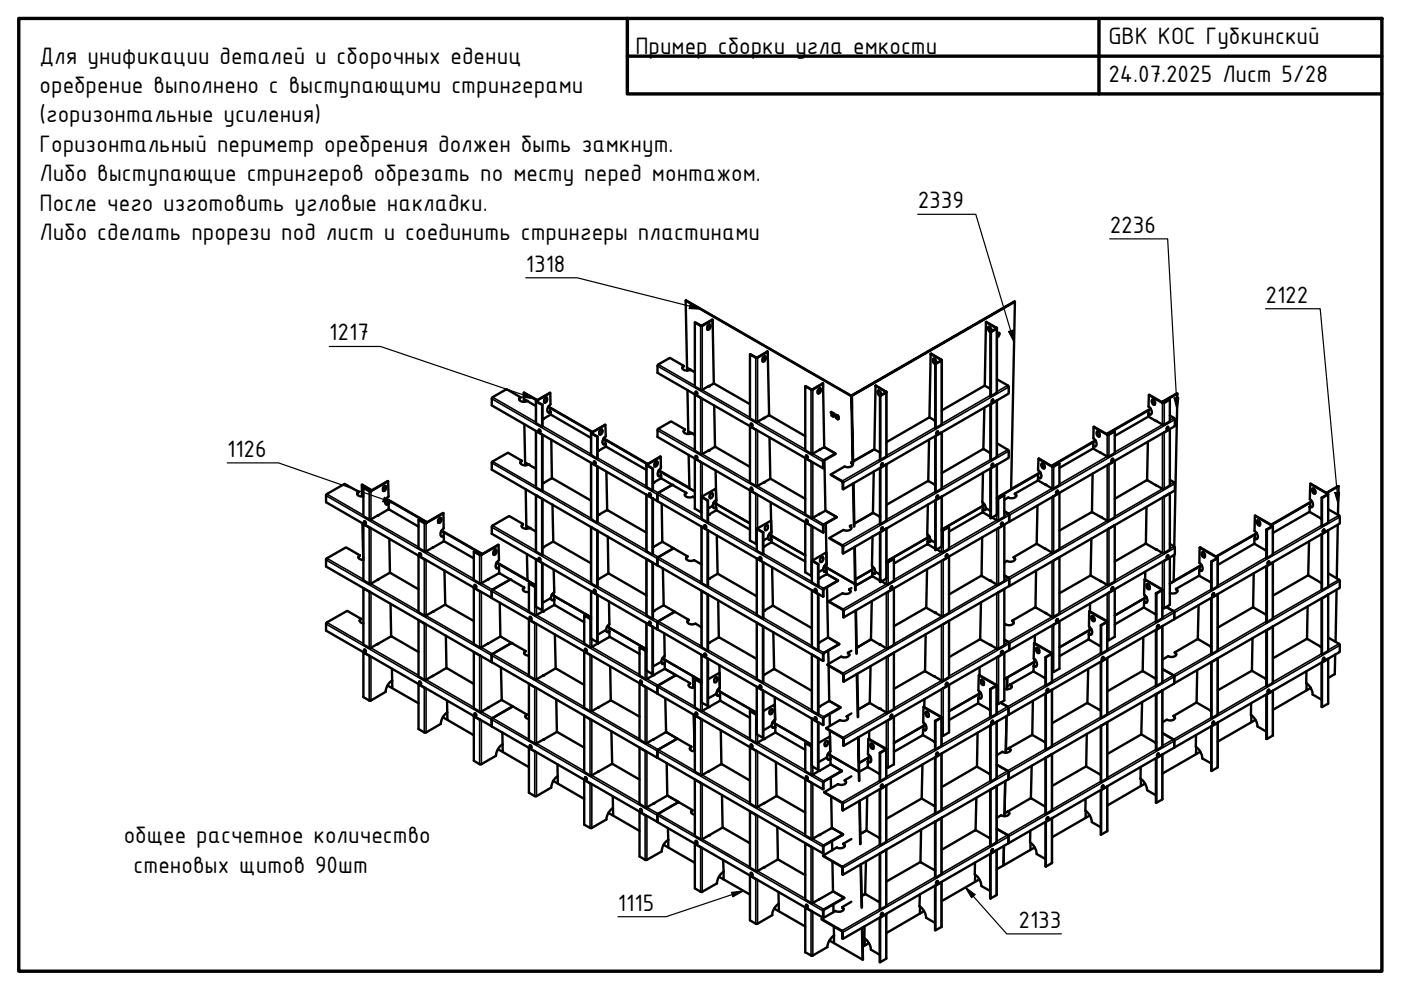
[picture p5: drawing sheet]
<svg xmlns="http://www.w3.org/2000/svg" width="297mm" height="210mm" viewBox="0 0 297 210" stroke-linecap="round" stroke-linejoin="round" font-family="sans-serif">
<defs><g id="words">
<g font-size="5.4">
<text x="134.7" y="11.5">Пример сборки угла емкости</text>
<text x="235" y="9.4">GBK КОС Губкинский</text>
<text x="8.4" y="13.5">Для унификации деталей и сборочных едениц</text>
<text x="235" y="17.4">24.07.2025 Лист 5/28</text>
<text x="8.4" y="19.7">оребрение выполнено с выступающими стрингерами</text>
<text x="8.4" y="26">(горизонтальные усиления)</text>
<text x="8.4" y="32.2">Горизонтальный периметр оребрения должен быть замкнут.</text>
<text x="8.4" y="38.4">Либо выступающие стрингеров обрезать по месту перед монтажом.</text>
<text x="8.4" y="44.7">После чего изготовить угловые накладки.</text>
<text x="194.6" y="44.1">2339</text>
<text x="8.4" y="50.9">Либо сделать прорези под лист и соединить стрингеры пластинами</text>
<text x="235.3" y="49.3">2236</text>
<text x="111.5" y="57.6">1318</text>
<text x="268.3" y="64.2">2122</text>
<text x="69.8" y="72.2">1217</text>
<text x="48.2" y="96.9">1126</text>
<text x="26.2" y="178.8">общее расчетное количество</text>
<text x="28.3" y="185.1">стеновых щитов 90шт</text>
<text x="131" y="193.1">1115</text>
<text x="215.9" y="196.7">2133</text>
</g>
</g></defs>
<!-- layer: Visible (ISO) -->
<g fill="none" stroke="#000" stroke-width=".51">
<path d="M144.9 77.6a.54 .54 0 0 0-.2 .7 .54 .54 0 0 0 .7 .2l.9-.1M144.9 77.6l-2.9-1.7-2.5 1.5-.1 1.7 35.1 20.2M144.9 77.6l-.2 .4M145.4 63.7l35.1 20.3M145.7 77.9l-.2-14.2 35.1 20.3M145.7 77.9l.6 .5M145.7 77.9v.7M146.3 78.4l1 .5M150.2 68.9l.3-.1 .1 .5a.39 .39 0 0 1-.1 .5 .39 .39 0 0 1-.6-.1v-.4zM150.5 68.8v.7l-.5 .4M151 67.8l-2.2 1.3-1.5-.7M151 67.8h.1v.8"/>
<path d="M151 67.8h.1M151.1 67.8l-2.3 1.3-1.5-.7v13.6l1.3 .7h.3l1.5-.9M151.1 67.8l.2 13.5M161.8 75.7l.4-.2 .1 .5a.43 .43 0 0 1-.1 .5 .43 .43 0 0 1-.5 .1v-.6zM162.2 75.5v.7l-.5 .4M162.7 74.5l-2.3 1.3-1.3-.7-.1 .1M162.7 74.5l.1 .9M162.7 74.5l.1 .1M162.8 74.6l-2.2 1.3h-.3l-1.3-.7v13.5l1.5 .8 1.6-.9M162.8 74.6l.3 13.5M197.3 75.1l2.3 1.2-1.2 .9M197.3 75.1l.1-.1 2.3 1.3-1.3 .9v13.6"/>
<path d="M197.3 75.1l-.2 13.4M198 76v.7l.3 .4M199.7 76.4v13.6l-1.3 .8-.1-13.7-.4-.2-.1-.6a.34 .34 0 0 1 .5-.2 .34 .34 0 0 1 .2 .4v.5M209 68.3l2.2 1.3-1.2 .8h.1M209 68.3l2.4 1.3-1.3 .8v13.6M209 68.3l-.2 13.5M209.7 69.3l-.1 .6 .5 .4M211.4 69.6v13.6l-1.3 .8h-.1v-13.6l-.5-.4v-.6a.41 .41 0 0 1 .5 0 .41 .41 0 0 1 .2 .5l-.1 .4M211.8 71h-.1a.2 .2 0 0 1-.1-.3 .2 .2 0 0 1 .3 0l-.2 .7M215.2 64l-34.6 19.9v-.1l34.5-19.9-.7 39.9-3 1.8 9.2-5.4M110.4 84.2a.5 .5 0 0 0-.3 .7 .5 .5 0 0 0 .6 .2l.6 .1 .5-.2M110.4 84.2l-3-1.7-3 1.8-.1 .2v1.5l35.1 20.2"/>
<path d="M110.4 84.2l-.3 .5M110.6 97.7a.51 .51 0 0 0-.2 .6 .51 .51 0 0 0 .6 .3l.5 .1 .5-.2 1.6 .9M110.6 97.7l-2.9-1.7-3.3 1.8-.1 .3v1.5l70.2 40.5M110.6 97.7l-.3 .4M111 83.3l2.8 1.6M111.1 84.6v-1.4l2.8 1.6M111.1 84.6l.7 .4M111.1 84.6v.6M111.2 90l.1 8.7M111.3 98.1l.8 .4M111.8 85l1.8 1.1M113.6 85.1v4.6l1.3 .8 .1-4.7-1.3-.8 3-1.7v2.4a1.19 1.19 0 0 0-.4 1.8l.5-.1"/>
<path d="M114.2 91.2a.24 .24 0 0 1 .4 0 .24 .24 0 0 1-.3 .3zM114.3 91.1v.2l.3 .2M114.9 85.9v4.6M115 92.2l-.1 11.9-1.3-.8v-11.9l1.3 .7v12M115.1 88.8l1.7-.9 8.5 5M115.2 88.8l-.2 .1M115.5 84.5l.5-.2v.5a.45 .45 0 0 1-.2 .4 .45 .45 0 0 1-.4 .1zM115.9 84.3v.6l-.5 .5M116.2 87.4h.6M116.2 86.3l9.3 5.3M116.3 86.2l9.3 5.4M116.6 86.5l.2 .9"/>
<path d="M116.7 83.3l-3.1 1.7 .1 .1 1.3 .7M116.8 87.4v.5M116.9 93.2l.1 8.2M125.3 91.8v4.6l1.3 .9 .1-4.7-1.2-.7v-.1l2.9-1.7v2.4a1.07 1.07 0 0 0-.3 1.7l.3-.1M125.3 98.1v11.9l1.3 .8 .1-11.9M125.3 98.1l1.4 .8M125.9 97.8a.28 .28 0 0 1 .4 .2 .28 .28 0 0 1-.2 .4zM126 97.8l.1 .4 .2 .1M126.6 92.6v4.7M126.6 98.9v11.9M126.8 95.6l1.7-.9 8.5 4.9M126.9 95.6h.1"/>
<path d="M127 95.5l-.3 .1M127.3 91.1h.4v.4a.39 .39 0 0 1-.1 .5 .39 .39 0 0 1-.6-.1zM127.6 91v.7l-.2 .3-.3 .1M127.9 93l9.3 5.4M128 92.9l9.3 5.5M128.4 90.1l-3.1 1.6 .1 .2 1.2 .7h.1M128.4 93.3v.8M128.4 94.1l-.5 .1M128.4 94.1l.1 .6M137 98.6v4.6l1.3 .8 .1-4.7-1.2-.8 2.9-1.6v2.4a1.14 1.14 0 0 0-.4 1.7l.5-.1M138.3 99.4v4.6M138.9 97.9l.4-.1 .1 .5a.37 .37 0 0 1-.1 .5 .37 .37 0 0 1-.5-.1z"/>
<path d="M139.3 97.8v.6l-.3 .4-.2 .1M139.7 99.7l6.5 3.7M140.1 96.9l-.1-.1-3 1.7 1.4 .8M145.2 91a.53 .53 0 0 0-.2 .7 .53 .53 0 0 0 .6 .3h.7l.3-.2M145.2 91l-2.9-1.7-2.8 1.6-.1 1.7 35.1 20.3M145.2 91l-.3 .5M145.8 82.7l.1 9.3M145.9 91.4l.7 .4M146 96.5l.2 7.1 1.1 .6-7.6-4.4M146.6 91.8l.7 .5M147.3 97.2v.1M147.4 96.7a.26 .26 0 0 1 .4 .1 .26 .26 0 0 1-.1 .4z"/>
<path d="M147.4 83.1a.29 .29 0 0 1 .4 .1 .29 .29 0 0 1-.1 .4l-.3-.3zM147.5 96.7l.1 .3 .2 .1M147.5 83l.1 .4 .2 .1M148.6 84.4l-1.3-.8v12l1.5 .7 1.6-.8M148.6 98l-1.3-.7v10.5l1.4 .8M150.2 95.5l1.5-.7 7.3 4.2M150.2 81.9l1.2-.6 7.6 4.4M151.4 86l.2 8.8M151.7 99.8l.1 6.2M159 90.4h.1M159.2 89.8a.27 .27 0 0 1 .3 .2 .27 .27 0 0 1-.2 .3l-.2-.3zM159.3 89.8v.3l.3 .2"/>
<path d="M160.4 91.1l-1.4-.7v11.9l1.4 .8 1.7-.9M162 88.6l1.2-.5 7.5 4.4M163.2 92.8l.1 8.7M170.9 96.6a.28 .28 0 0 1 .3 .1 .28 .28 0 0 1-.1 .4zM170.9 96.5l.1 .4 .2 .1M172 97.9l-1.3-.8v12l1.3 .7h.3l1.5-.8M173.6 82.5l.3-.2 .1 .5a.41 .41 0 0 1-.1 .5 .41 .41 0 0 1-.5-.1v-.4zM173.9 82.3v.7l-.5 .4M174.4 81.3l-2.2 1.3-1.5-.7M174.4 81.3l.1 .8M174.4 81.3h.1M174.5 81.3l-2.2 1.3-1.6-.7v13.6l1.5 .7 1.6-.9"/>
<path d="M174.5 81.3l.3 13.5M174.8 97.6l.2 10.7M174.8 94.8l2.3 1.4-2.4 1.4-.2 .2v1.5l.1-1.6 2.5-1.4v-.1M174.8 94.8l-1.1 .6M174.8 94.8l2.3 1.4v.1M176.1 87.4l.2-.1v.9M176.5 87.5l.3 .3v.1h-.1M176.6 87.9h.1M176.7 87.9l.1 .4h-.3M177.1 87.9h.1v.8M177.5 88.1a.21 .21 0 0 1 .2 .1 .21 .21 0 0 1-.1 .2zM180.5 98.1a.54 .54 0 0 1 .2 .7 .54 .54 0 0 1-.7 .2l-.9-.1-3 1.7 2.6 1.5 .1 1.6h-.2v-1.6l-2.5-1.5"/>
<path d="M180.5 98.1l.3 .4M180.5 98.1h.1M180.6 83.8v.2M180.6 83.9v2.9M180.9 98.1l-.3-14.1 .2 14.2M185.3 100l-.2 8.8M185.6 81.8l2.2 1.3-1.2 .8v.1M185.6 81.8l2.4 1.3-1.4 .9v13.5M185.6 81.8l-.2 13.5M186.3 82.8l-.1 .7 .4 .3M186.4 95.8l.2 .1M186.4 95.9l-1.1-.6-4.5 2.5"/>
<path d="M186.7 83.8l.1-.4a.39 .39 0 0 0-.2-.5 .39 .39 0 0 0-.5 .1l.1 .6 .4 .3M186.9 98.3a.23 .23 0 0 1 .3 .2 .23 .23 0 0 1-.3 .2l-.1-.1zM187.1 98.2v.3l-.3 .2M188 83.1v13.6l-1.4 .8v-13.6M188 98.4l-1.4 .8v11.9M188 98.4v12l-1.4 .7v-11.9M197 93.2l-.2 8.8M198 89.1l.3 .1M198.1 89.1h.1M198.2 89.1l-1.2-.6-9 5.2M198.3 92.5l.1 11.9 1.3-.8v-11.9l-1.3 .7v12M198.3 92.4h.1"/>
<path d="M198.7 91.5a.24 .24 0 0 1 .3 .2 .24 .24 0 0 1-.3 .3l-.2-.1zM198.8 91.5v.2l-.3 .3M208.7 86.5l-.2 8.7M209.8 82.3l.2 .1M209.8 95.9l.2 .1M209.8 96l-1.4-.8-8.7 5.1M209.8 82.4l-1.1-.6-9 5.2M210 85.7v11.9h.1l1.3-.7v-12l-1.3 .8v11.9M210 99.3v10.5l.1 .1 1.3-.8v-10.6l-1.3 .8v10.6M210.1 85.7h.1M210.1 99.3h.1M210.3 98.4a.24 .24 0 0 1 .4 .2 .24 .24 0 0 1-.3 .2h-.2z"/>
<path d="M210.3 84.8l.1-.1a.22 .22 0 0 1 .2 .3 .22 .22 0 0 1-.4 .1zM210.5 98.3v.3l-.3 .2M210.5 84.7l-.1 .4-.2 .1M211.4 94l2.4 1.5 .1 1.6-35.1 20.3M211.4 80.4l2.4 1.4 .1 1.7-35.1 20.2M220.2 97.3l.1-.1 2.8 1.7 1.5-.7-1.5 .8-2.9-1.7-.1 2.4a1.07 1.07 0 0 1 .4 1.7l-.4-.1M220.9 98.3a.45 .45 0 0 1 .4 .1 .45 .45 0 0 1 .2 .4v.3a.33 .33 0 0 1-.4 .2 .33 .33 0 0 1-.2-.4zM221 98.2l-.1 .7 .2 .3 .3 .1M224.6 98.2v4.6l-1.4 .8-1.6-.9M231.8 94.5v.6M231.8 93.7l.1 .8M231.9 90.5l2.9 1.6 1.5-.7v.1l-1.2 .7h-.3l-2.9-1.7-.1 2.4a1.14 1.14 0 0 1 .4 1.7l-.4-.1"/>
<path d="M231.9 94.5l.4 .1M231.9 94.5h-.1M232.2 93.4l-9.3 5.4M232.3 93.4l-9.3 5.4M232.6 91.5h.2l.2 .2 .2 .6a.35 .35 0 0 1-.5 .2 .35 .35 0 0 1-.2-.5zM232.7 91.5l-.1 .5 .4 .5h.1M233.4 96l-1.7-.9-7.1 4.1M235.8 97.3a.23 .23 0 0 1 .3 .2 .23 .23 0 0 1-.3 .3l-.2-.1zM235.9 97.3v.2l-.3 .3M236.3 97.8l-1.3 .7M236.3 91.5v4.6l-1.5 .7-1.5-.8M236.3 97.8v11.9l-1.4 .8-1.6-.9"/>
<path d="M243.4 93.7l-.2 8.1M243.5 87v.8l.1-.1M243.5 87.8v.6M243.5 87l-8.8 5M243.6 83.7l3 1.7 1.4-.7-1.4 .8-3-1.8-.1 2.5a1.03 1.03 0 0 1 .4 1.7l-.4-.1M243.6 87.7l.5 .1M243.6 87.7l-.1 .1M244 86.6l-9.4 5.4M244 86.7l-.5 .3M244.3 84.8a.5 .5 0 0 1 .6 .5v.4a.4 .4 0 0 1-.5 0 .4 .4 0 0 1-.2-.4zM244.4 84.7v.7l.5 .4M245.1 89.3l-1.7-.9-7.1 4"/>
<path d="M246.3 85.2l3.3-1.7-3.2 1.8M246.7 91.8l1.3-.8v11.9l-1.5 .8-1.5-.9M247.4 90.6h.1a.21 .21 0 0 1 .2 .3 .21 .21 0 0 1-.4 0zM247.6 90.5v.3l-.2 .2M248 84.7v4.6l-1.2 .8h-.3l-1.5-.9M248 88.1l1.1 .7v1.6l-35.1 20.2M249.6 83.5l-.6 32.4M76 104.3a.5 .5 0 0 0-.2 .6 .5 .5 0 0 0 .6 .3h.6M76 104.3l-2.9-1.7-3.8 2.1-.2 .3v1.5l35.1 20.3M76 104.3l-.3 .4M76.3 117.7a.51 .51 0 0 0-.2 .7 .51 .51 0 0 0 .6 .3h.3M76.3 117.7l-2.9-1.7-4.1 2.4-.2 .1v1.6l105.4 60.8"/>
<path d="M76.3 117.7l-.3 .5M76.7 102.8l2 1.2M76.8 104.7l.2 .2M76.8 104.7v.6M76.8 111l.2 7.7M77 118.1v.1M77.1 111.1h-.1M77.2 110.5a.26 .26 0 0 1 .3 .2 .26 .26 0 0 1-.1 .3zM77.3 110.5v.3l.3 .2M78.4 111.9l-1.4-.8v11.9l1.6 .8 1.5-.9M78.8 103.9l-2-1.1v1.9M80 109.4l2.5-1.4 6.2 3.6"/>
<path d="M81.4 103.1l.3-.1 .1 .5a.45 .45 0 0 1-.1 .5 .45 .45 0 0 1-.5 0v-.6zM81.7 103v.6l-.3 .4-.2 .1M81.9 105.8l8.6 5M81.9 105.7l8.7 5M82.3 106.8l-.5 .1M82.3 102l-3.8 2.1-1.5-.7M82.3 106.8l.1 .1M82.4 106.9a.54 .54 0 0 1-.7-.2 .54 .54 0 0 1 .1-.7l.6-.7-.1-3.3-3.7 2.2h-.3l-1.3-.8v6l1.3 .8h.3l1.5-.9M82.4 106.1v.8l-.1-.1M82.4 106.9v1.1M82.5 114.3l.2 7.2M88.7 117.9h.1"/>
<path d="M88.9 117.3a.25 .25 0 0 1 .4 .1 .25 .25 0 0 1-.3 .3zM89 117.3v.2l.3 .2M90.1 118.6l-1.4-.7v11.9l1.5 .8 1.6-.9M91.7 116.1h.1M93.1 109.9l.4-.1 .1 .5a.41 .41 0 0 1-.2 .5 .41 .41 0 0 1-.5-.1zM93.4 109.8v.6l-.5 .4M93.6 112.6l8.6 4.9M93.6 112.5l8.7 4.9M94 113.6l-.4 .1M94 108.8l-3.7 2.1-1.6-.7M94 113.6h.1M94.1 112.8l-.1 .8"/>
<path d="M94.1 114.8l-2.4 1.3M94.1 114.8l6.4 3.6M94.1 113.6a.53 .53 0 0 1-.7-.1 .53 .53 0 0 1 .1-.7l.6-.8-.1-3.2-3.7 2.2-1.6-.8v6l1.6 .7 1.5-.9M94.1 113.6v1.2M104.7 116.7l.3-.2 .2 .1v.4a.41 .41 0 0 1-.1 .5 .41 .41 0 0 1-.5 0zM105.1 116.5l.1 .6-.4 .5h-.2M105.3 119.2l6.5 3.8M105.7 115.6l-.1-.1-3.7 2.2-1.4-.8v.1M105.8 119.6l-.1 .8M110.9 111.1a.55 .55 0 0 0-.2 .7 .55 .55 0 0 0 .7 .3l.9-.2M110.9 111.1l-3-1.7-3.6 2.2v1.6l70.2 40.5M110.9 111.1l-.3 .5"/>
<path d="M111.5 103.7l.1 8.4M111.6 111.5l.7 .4M111.7 117.5l.1 5.6 1.8 1-8.3-4.8M112.3 111.9l1.3 .8M113.6 105l1.3 .8v11.9M113.6 105v11.9l1.3 .8 .1-11.9M114.2 118.3a.26 .26 0 0 1 .3 .1 .26 .26 0 0 1-.1 .4zM114.3 118.3v.3l.3 .2M115 119.4l-.1 10-1.3-.7v-10.1l1.3 .8v10M115.1 102.4l2-1 8.2 4.7M115.1 116l2.2-1.1 8 4.5M115.2 102.4l-.2 .1"/>
<path d="M115.2 116l-.2 .1M117.1 107l.2 7.9M125.3 111.7v12l1.3 .7 .1-11.9M125.3 111.7l1.4 .8M126.6 112.5v11.9M126.8 109.2l2-1 8.2 4.7M127 109.1l-.3 .2M128.6 100l.1 8.2M128.9 113.8l.1 7.8M137.6 104.6a.25 .25 0 0 1 .4 .2 .25 .25 0 0 1-.2 .3zM137.7 104.6v.2l.3 .3M138.3 105.6l-1.3-.7v12l1.3 .7 .1-11.9"/>
<path d="M138.3 105.7v11.9M138.4 119.3l-.1 11.9-1.3-.8v-11.9l1.3 .8v11.9M138.6 115.9l1.9-1 2.3 1.3-3.2 1.9M138.6 102.3l1.7-.9 2.2 1.4-2.9 1.7M138.6 115.9l-.2 .1M138.6 102.3l-.2 .1M139.5 118.1l-.1 .2v1.6v-1.5zM139.6 104.5l2.9-1.7 3 1.7M139.6 104.5l-.2 .2v1.6l35.1 20.2M139.6 104.5l-.2 .3v1.4M140 100l.2 .9M140.2 100.9h-.6"/>
<path d="M140.2 100.9v.5M140.3 106.8l.1 8.1M142.8 116.2v.1M145.5 104.5a.49 .49 0 0 0-.3 .6 .49 .49 0 0 0 .6 .3l.6 .1 .5-.2 .4 .3M145.5 104.5l-.3 .5M145.8 118a.51 .51 0 0 0-.3 .6 .51 .51 0 0 0 .6 .3h.6l.5-.1 1.5 .8M145.8 118l-3-1.7-3.2 1.8M145.8 118l-.3 .4M148.7 111.6v11.9l1.3 .8 .1-11.8M148.8 111.6l1.3 .8M149.4 111.4a.27 .27 0 0 1 .3 .1 .27 .27 0 0 1-.2 .4l-.1-.2zM149.4 111.4v.2l.3 .2"/>
<path d="M150 106.1v4.7M150 112.4v11.9M150.2 109.1l1.8-.9 7 4.1M150.4 109.1l-.3 .1M150.7 104.7l.3-.1 .1 .4a.43 .43 0 0 1-.1 .5 .43 .43 0 0 1-.5 0v-.4zM151.3 107.7h.5M151.3 106.6l7.7 4.4zM151.8 106.8v.9M151.8 106l-.4 .5-.3 .7-1 .6M151.8 106a1.07 1.07 0 0 0-.3 1.8l.3-.1M151.8 106v-2.4l-2.9 1.7 1.2 .8-.1 4.7-1.3-.8v-4.7l1.4 .8M151.8 107.7l.1 .5"/>
<path d="M151.8 106v.8M152 113.5l.1 8.2M159 104h.1M159.1 103.5a.27 .27 0 0 1 .4 .1 .27 .27 0 0 1-.1 .3zM159.3 103.4v.2l.3 .3M160.4 104.7l-1.4-.7v10.6l1.4 .7M161 118.1a.28 .28 0 0 1 .4 .2 .28 .28 0 0 1-.2 .3zM161.1 118.1l.1 .3 .2 .2M161.8 112.9v4.6M161.8 119.2v11.9l-1.4-.7v-12l1.4 .8v11.9M162 102.2l1.4-.7 7.3 4.3M162 115.9l1.7-.9 7 4.1"/>
<path d="M162.1 115.8l-.3 .1M162.3 111.6l.4-.3 .1 .5a.39 .39 0 0 1-.1 .5 .39 .39 0 0 1-.5-.1zM163.1 113.3l7.6 4.4zM163.4 106.5l.1 6.3M163.4 113.6l.2 .8M163.5 112.8l-.5 .6-.1 .6-1.1 .6M163.5 112.8a1.14 1.14 0 0 0-.4 1.7l.5-.1M163.5 112.8v-2.4l-2.9 1.7 1.2 .7v4.7l-1.4-.7v-4.7l1.4 .8v-.1M163.5 112.8l.1 .8M163.6 114.4h-.6M163.6 114.4v.6M170.9 110.2a.26 .26 0 0 1 .3 .1 .26 .26 0 0 1-.1 .4z"/>
<path d="M170.9 110.2l.1 .3 .2 .2M172 111.5l-1.3-.7v10.5l1.4 .8M173.4 119.6v4.7M174.1 118.2l.4-.1v.5a.41 .41 0 0 1-.1 .5 .41 .41 0 0 1-.5-.1v-.5zM175.1 108.3l2.3 1.3-2.9 1.7v1.6l.2-1.6 2.7-1.7M175.1 108.3l-1.4 .7M175.1 108.3l2.3 1.4M175.1 111.1l.2 8.5M175.3 119.6l-.5 .4-.3 .7-1 .6M175.3 119.6a1.07 1.07 0 0 0-.5 1.7l.5-.1M175.3 119.6l-.1-2.5-2.9 1.7 1.2 .8-.1 4.7-1.3-.8v-4.7l1.4 .8M175.3 119.6v.7"/>
<path d="M180.2 111.5a.54 .54 0 0 1 .2 .7 .54 .54 0 0 1-.7 .3l-.9-.1-2.9 1.7 2.8 1.6 .1 1.7-.2-.1v-1.6l-2.7-1.6M180.2 111.5l.3 .5M180.5 111.4l-.3 .1M180.8 102.5l.3 9.1M181 102.5l.1 9.1M181.1 116l.2 9.2M181.2 115.9l.2 7.9M185 113.7l-.1 6.3 .5 .5 .1 .7 1.1 .6M186.4 109.4l.2 .1M186.4 109.5l-1.4-.7-3.9 2.2M186.6 112.8v10.6l1.4-.7v-10.7l-1.4 .8v10.6M186.9 111.9a.24 .24 0 0 1 .3 .3 .24 .24 0 0 1-.4 0z"/>
<path d="M187.1 111.8v.3l-.3 .2M188 119.1l.2 .1 1.3-.7-1.3 .8-.2-.1M189.5 118.5v4.6l-1.3 .8-1.3-.7M196.7 114l.1 .8M196.7 114.8l-.1 .6M196.7 113.3l-.1 .7M196.7 107l-.1 6.3 .4 .4 .3 .8 1 .6M196.8 114.8l.4 .1M196.8 114.8h-.1M197.1 113.8l-9.1 5.3M197.1 113.8l-9.1 5.2M197.4 114.5l-.2 .4-.5-.1"/>
<path d="M198 102.7l.3 .1M198.2 102.7l-1.5-.7-8.7 5M198.2 116.2v.1M198.2 116.2l.1 .1M198.2 116.3l-1.6-.9-7.1 4.1M198.3 106.1l.1 10.5 1.3-.8v-10.5l-1.3 .8v10.5M198.3 106l.1 .1M198.5 105.3a.23 .23 0 0 1 .3-.2 .23 .23 0 0 1 .2 .2 .23 .23 0 0 1-.2 .2l-.3 .1zM198.8 105l-.1 .5-.2 .1M199.7 112.4h.2l1.3-.7-1.3 .8h-.2M199.7 112.3l9.1-5.3zM200.6 117.7l.1-.1a.22 .22 0 0 1 .2 .3 .22 .22 0 0 1-.4 0z"/>
<path d="M200.8 117.5l-.1 .4-.2 .1M201.2 118v12l-1.4 .7-1.6-.8M201.2 111.7v4.6l-1.3 .8-1.3-.6M201.2 118l-1.3 .8M208.2 113.9l-.1 8.2M208.4 107.3v.8v-.1M208.4 106.6v.6M208.4 108.1v.5M208.4 100.2l-.1 6.3 .5 .5 .2 .7 1 .6M208.4 108l.5 .1M208.4 108v.1M209.1 107.8l-.3 .4-.4-.1"/>
<path d="M209.8 109.5h.2l-1.7-.9-7.1 4.1M211.4 105.6l.2 .1 1.3-.7-1.2 .7h-.3M211.6 112l1.3-.7v11.9l-1.5 .8-1.6-.9M212.3 110.8a.25 .25 0 0 1 .4 .3 .24 .24 0 0 1-.4 .2h-.1zM212.5 110.8v.3l-.3 .2M212.9 105v4.6l-1.2 .7h-.3l-1-.6M212.9 108.4l.9 .5M213.8 108.9l.2 .2v1.5M213.8 108.9l.2 .2v1.5l-35.1 20.3M214.9 118.1a.51 .51 0 0 1 .3 .7 .51 .51 0 0 1-.7 .3h-.5l-.5-.2-.6 .4M214.9 118.1l.3 .5M215.2 104.7a.53 .53 0 0 1 .2 .6 .53 .53 0 0 1-.6 .3l-1-.1-.9 .5"/>
<path d="M215.2 104.7l.3 .4M220 107.2l-.2 8.1M220 101.9l1.7 .9M220 101.9l-4.8 2.8M220.1 100.5l.1 .8M220.1 101.3l-.1 .6M220.2 101.3l.4 .1M220.2 101.3h-.1M220.6 100.1l-6.2 3.6M221.7 116.3v.1M221.7 116.4l-2-1.1-4.8 2.8M223.3 118.9l1.3-.8v12l-1.4 .7-1.6-.9"/>
<path d="M224 104.2a.22 .22 0 0 1 .4-.1 .22 .22 0 0 1-.2 .4h-.3zM224.2 104v.3l-.3 .2M224.6 104.5v11.9l-1.2 .8h-.3l-1.5-.9M224.6 104.5l-1.3 .8M231.4 114.2l-.2 7.9M231.6 100.4l-.1 8.2M233.4 109.6l-2-1-6.8 3.9M236.3 111.4l-1.3 .7M236.3 111.4v11.9l-1.5 .8-1.5-.9M243 115.3l2.1 1.2M243 115.3l-6.7 3.8M243.1 107.5l-.1 7.8"/>
<path d="M245.1 102.8v.1M245.1 102.8l-2-1-6.8 4M246.7 119l1.3-.8v10l-1.2 .8h-.3M247.4 117.9l.1-.2a.22 .22 0 0 1 .2 .4 .22 .22 0 0 1-.4 0zM247.6 117.7v.3l-.2 .2M248 101.7l1.1 .7v1.6l-35.1 20.3M248 104.6v12l-1.2 .7h-.3l-1.5-.9M248 104.6l-1.3 .7M248 115.3l1.1 .7v1.6l-35.1 20.3M249 117.7l-.2 5.6-.8 .4M254.3 116.1l.2-.1 3.7 2.3-1.3 .8v6M254.7 119.8l-5.9 3.4"/>
<path d="M254.8 119.9l-6.8 3.9M254.8 117.2a.5 .5 0 0 1 .7 .5v.3a.43 .43 0 0 1-.5 .1 .43 .43 0 0 1-.2-.5zM255 117.1v.7l.4 .3M256.9 119.1l1.2-.8-3.8-2.2v3.3a1.14 1.14 0 0 1 .4 1.6h-.4M258.2 118.3v6l-1.3 .8-.1-6M266 114.2h.5M266 114.2l-.1 1.1M266.1 109.4l3.8 2.1-.1 .1-1.2 .7v6M266.1 113.3l-.1 .9M266.4 113l-8.6 5M266.5 113.1l-8.6 4.9M266.5 110.4a.44 .44 0 0 1 .5 .1 .44 .44 0 0 1 .2 .4v.4a.38 .38 0 0 1-.5 0 .38 .38 0 0 1-.2-.4z"/>
<path d="M266.7 110.3v.7l.4 .4M268.3 116.6l.2 .1M268.4 116.7l-2.5-1.4-7.7 4.5M268.4 116.6v.1M268.5 120h.1M268.6 112.3h-.1l1.2-.8-3.6-2.1-.1 3.2a1.07 1.07 0 0 1 .4 1.7l-.4-.1M268.9 119.1a.21 .21 0 0 1 .2 .3 .21 .21 0 0 1-.4 0zM269 119v.3l-.3 .2M269.9 111.5v6.1l-1.3 .7h-.1v-6M277.5 114.8l-.1 7.2M277.7 107.5h.5M277.7 107.5v1.1"/>
<path d="M277.8 102.6l3.8 2.1-1.3 .9v6M277.8 106.6l-.1 .9M278.1 106.3l-8.6 4.9M278.2 106.4l-8.6 4.9M278.3 103.6a.45 .45 0 0 1 .4 .1 .45 .45 0 0 1 .2 .5v.3a.33 .33 0 0 1-.4 .2 .33 .33 0 0 1-.2-.4zM278.4 103.6v.7l.4 .3M280 109.9l.2 .1M280.1 109.9l-2.5-1.3-7.7 4.4M280.2 113.3l.1 11.9 1.3-.8v-11.9l-1.3 .8v11.9M280.2 113.2l.1 .1M280.3 105.6l-.1-.1 1.3-.8-3.7-2.1-.1 3.2a1.07 1.07 0 0 1 .4 1.7h-.4M280.7 112.2a.25 .25 0 0 1 .1 .4 .25 .25 0 0 1-.4 .1z"/>
<path d="M280.7 112.2l.1 .3-.3 .2M281.2 104.5l2.6-1.4-2.5 1.4M281.6 104.7v6.1l-1.3 .8-.1-6.1M281.6 108l2.4 1.3 .1 1.7-35.1 20.3v-1.4M283.6 111.3l-.2 11.3M283.8 103.1l-.1 6M76.5 131.2a.51 .51 0 0 0-.2 .6 .51 .51 0 0 0 .6 .3l.1 .1M76.5 131.2l-2.9-1.7-4.3 2.5-.2 .2v1.5l35.1 20.3M76.5 131.2l-.3 .4M77 124.7h.1M77.1 138.3l-.1 .1M77.2 137.8a.26 .26 0 0 1 .3 .1 .26 .26 0 0 1-.1 .3z"/>
<path d="M77.3 137.7v.3l.3 .2M77.4 137.8v.3M78.4 125.5l-1.4-.8v12l1.3 .7h.3l1.5-.9M78.4 139.1l-1.4-.7v9.4l1.6 .8 3.1-1.9a3.3 3.3 0 0 1 1.4-2.4M80 136.6l3-1.7 5.7 3.3M80 123l2.8-1.5 5.9 3.4M82.8 128l.1 6.9M88.8 131.5h-.1M90.1 132.3l-1.4-.8v11.9l1.6 .8 1.5-.9M91.7 129.7l2.7-1.5 6.1 3.5M94.2 121l.2 7.2M94.5 134.8l.2 6.9"/>
<path d="M100.5 124.6h.1M100.5 138.2v.1M100.6 124.1a.28 .28 0 0 1 .3 .1 .28 .28 0 0 1-.1 .4zM100.7 124l.1 .4 .2 .1M101.9 139l-1.4-.7v11.9l1.4 .7 1.6-.9M101.9 125.4l-1.4-.8v11.9l1.2 .8h.3l1.5-.8M103.4 122.9l2.3-1.3 2.5 1.3-3.8 2.1M104.4 138.7l-.2 .2 .1 1.4M104.4 125l-.2 .3 .1 1.5M104.4 138.7l-.1 .1v1.6M104.4 125l-.1 .2v1.6l35.1 20.2M105.7 120.4l-.5 .1"/>
<path d="M105.7 120.4h.1M105.8 120.4a.5 .5 0 0 1-.7-.1 .5 .5 0 0 1 .1-.7l.1-.4 .5-.4-.1-3.2-3.7 2.1h-.3l-1.2-.7v6l1.4 .7 1.6-.9M105.8 120.4v1.2M106 127.8l.1 7.2M106 135l2.5 1.3-4.1 2.4M106 135l-2.6 1.5M111.1 124.6a.51 .51 0 0 0-.2 .6 .51 .51 0 0 0 .6 .3h.6M111.1 124.6l-2.9-1.7-3.8 2.1M111.1 124.6l-.2 .4M111.4 138a.53 .53 0 0 0-.2 .7 .53 .53 0 0 0 .6 .3h.3M111.4 138l-2.9-1.7-4.1 2.4M111.4 138l-.3 .5"/>
<path d="M112.1 123.7l1.5 .7M112.2 131.4h-.1M112.3 130.8h.1a.27 .27 0 0 1 .3 .2 .27 .27 0 0 1-.2 .3l-.1-.1zM112.4 130.8v.2l.3 .3M113.5 132.2l-1.4-.8v11.9l1.6 .8 1.5-.9M113.6 124.5l-1.5-.8v6l1.3 .7h.3l1.5-.8M115.1 129.6l2.5-1.3 6.3 3.6M116.8 126.8l.3 .5 .4-.1M116.8 126.8l-1.8 1M117 126.1l8.3 4.8zM117.4 120.8l.1 4.8-.5 .5-.2 .7M117.4 127.1l-.4 .1"/>
<path d="M117.4 125.6v.7M117.4 127.1l.1 .1M117.5 126.4v.8l-.1-.1M117.5 127.2v1.1M117.6 134.5l.2 7.2M123.9 130.5l1.4 .7M123.9 138.1h.1M124 137.6a.27 .27 0 0 1 .4 .1 .27 .27 0 0 1-.2 .4l-.2-.2zM124.1 137.6l.1 .3 .2 .1M125.3 138.9l-1.4-.8v12l1.4 .7 1.6-.8M125.3 125.4v10l1.3 .8 .1-10.1-1.4-.7M125.3 131.2l-1.4-.7v6l1.5 .7 1.5-.8"/>
<path d="M125.9 125.1a.28 .28 0 0 1 .4 .1 .28 .28 0 0 1-.1 .4l-.3-.3zM126 125l.1 .4 .2 .1M126.6 126.1v10.1M126.8 122.8l2.3-1.2 7.9 4.6M126.9 122.8h.1M127 122.7l-.3 .2M128.5 133.6l.3 .4 .4-.1M128.7 132.9l8.3 4.7zM129.1 127.5l.1 4.8-.5 .6-.2 .6-1.8 1.1M129.1 133.9l-.4 .1M129.1 132.4v.7M129.1 133.9h.1"/>
<path d="M129.2 133.1l-.1 .8M129.2 135.1l-2.4 1.3M129.2 133.9v1.2M129.2 135.1l6.4 3.6M135.6 137.3l.1-.1 1.3 .7M137 138l-1.4-.7v5.9l1.4 .8 1.6-.9M137.6 131.8a.25 .25 0 0 1 .4 .2 .25 .25 0 0 1-.2 .3zM137.7 131.8v.3l.3 .2M138.3 132.9l-1.3-.8v10.1l1.3 .7 .1-10M138.3 132.9v10M138.6 129.6l2.2-1.2 2.2 1.3-3.4 2M138.6 129.5l-.2 .1"/>
<path d="M139.5 131.8l-.1 1.6v-1.4zM140.5 120.5l.2 7.9M140.8 134.3l.1 4.8-.5 .5-.2 .7M140.8 139.2v.6M140.9 139.9l-.1 .7M143 129.7h.1M146 131.4a.53 .53 0 0 0-.2 .7 .53 .53 0 0 0 .7 .2l.9-.1 1.3 .8M146 131.4l-2.9-1.7-3.5 2M146 131.4l-.3 .4M148.7 125.2v11.9l1.3 .9 .1-12M148.7 138.9v10l1.3 .8 .1-10M148.8 125.3h.1"/>
<path d="M148.8 138.9l1.3 .7M148.8 125.3l1.3 .7M149.4 138.6a.25 .25 0 0 1 .3 .1 .25 .25 0 0 1-.2 .3zM149.4 138.6v.2l.3 .2M150 126v12M150 139.6v10.1M150.2 136.3l2.3-1.2 7.9 4.6M150.4 122.7l-.3 .1M150.4 136.3l-.3 .1M152.1 121.7l-1.9 1M152.1 121.7l8.3 4.7M152.3 127.3l.1 7.8"/>
<path d="M161.8 132.8v11.9l-1.4-.7v-12l1.4 .8v11.9M162 129.5l2-1 8.1 4.7M162.1 129.4l-.3 .2M163.7 120.3l.2 8.2M164 134l.1 7.9M172.1 125.2v11.8l1.3 .9 .1-11.9M172.1 138.8v11.9l1.3 .8 .1-11.9M172.2 125.2l1.3 .7M172.2 138.8l1.3 .7M172.8 124.9a.3 .3 0 0 1 .3 .1 .3 .3 0 0 1-.1 .4l-.3-.3zM172.8 124.9v.2l.3 .3M173.4 126v11.9"/>
<path d="M173.4 139.5v12M173.7 136.2h.1M173.8 136.2l-.3 .1M173.8 122.6l-.3 .1M174.7 121.2h.6M175.2 120.3l6.2 3.5M175.2 120.3l.1 .9M175.2 120.3l-.4-.2 6.6 3.7M175.3 121.2v.6M175.3 124.5l.3 10.7M175.4 121.8l2.3 1.4M175.4 121.8l2.3 1.3-3.1 1.8-.1 1.6 .1-1.6 3.1-1.8"/>
<path d="M175.4 121.8l-1.7 .8M175.6 138l.1 2.8M175.6 135.2l2.3 1.3-3.4 2v1.6l.1-1.6 3.3-2M175.6 135.2l-1.9 1M175.6 135.2l2.3 1.4M179.8 138.4a.53 .53 0 0 1 .2 .7 .53 .53 0 0 1-.6 .3h-.7l-.3-.2-3 1.7 3.3 1.9 .2 .2v1.5l-.2-1.6-3.3-1.9v-.1M179.8 138.4l.3 .5M180 124.9a.49 .49 0 0 1 .3 .6 .49 .49 0 0 1-.5 .4l-.5 .1-.7-.2-2.9 1.7 3.1 1.8 .1 1.6-.2-1.6-3-1.8M180 124.9l.3 .5M180.5 138l-.7 .4M180.5 124.7l-.5 .2M181.4 122.8l4-2.3-4 2.4"/>
<path d="M181.4 129.5l.2 9.1M181.4 123.8v1.3M181.5 129.4l.2 9.1M184.8 127.5l-.1 8.1M185 120.8v.8M185 120.1v.6M185 121.6v.6M185 121.6h.5M185 121.6h.1M185.7 121.3l-.3 .4-.4-.1M186.4 123h.2l-1.7-.8-3.5 2M186.6 136.7l-2-1.1-2.9 1.7"/>
<path d="M186.6 136.6v.1M188.9 124.3a.25 .25 0 0 1 .3 .4 .24 .24 0 0 1-.4 0zM189.1 124.3v.3l-.3 .2M189.5 124.8l-1.3 .7M189.5 138.4l-1.3 .8M189.5 138.4v11.9l-1.5 .8-1.6-.8M189.5 124.8v11.9l-1.2 .8h-.3l-1.6-.9M196.3 134.5l-.2 7.8M196.6 120.7l-.2 8.2M198.2 129.9l-1.9-1-6.8 3.9M199.9 132.4l1.3-.8v12l-1.5 .7-1.5-.8M207.9 135.6l2.1 1.2"/>
<path d="M207.9 135.6l-6.7 3.7M208 127.7l-.2 7.9M210 123.1l-2-1-6.8 3.9M211.6 125.6l1.3-.7v11.9l-1.2 .8h-.3l-1.6-.9M211.6 139.2l1.3-.7v10l-1.3 .8-.3-.1M212.3 138.1a.2 .2 0 0 1 .3 .2 .21 .21 0 0 1-.4 .1zM212.5 138v.3l-.3 .2M212.9 122l1.1 .7v1.5M212.9 122l1.1 .7v1.6l-35.1 20.2M212.9 135.6l.9 .5M212.9 135.7l.9 .4M213.8 136.1l.2 .2v1.6"/>
<path d="M213.8 136.1l.2 .2v1.6l-35.1 20.2M214.6 131.6a.5 .5 0 0 1 .3 .6 .5 .5 0 0 1-.6 .3l-.6 .1-.5-.2-.3 .2M214.6 131.6l.3 .5M219.2 136.4l.1-.1 3.8 2.2-.1 .2-1.3 .7v5.9M219.3 139.7v.6M219.4 134.7v1.7M219.7 121l-.2 7.8M219.8 137.4l.2-.1 .3 .4v.6a.41 .41 0 0 1-.5 0 .41 .41 0 0 1-.1-.4zM219.8 137.3v.6l.3 .5h.2M221.7 130l-2.2-1.2-4.9 2.8M221.7 139.4l1.2-.9-3.7-2.1v3.2a1.07 1.07 0 0 1 .4 1.7l-.4-.1M223.1 138.6v6l-1.4 .7v-6"/>
<path d="M223.3 132.5l1.3-.8v10.1l-1.2 .7h-.3M224 131.4a.22 .22 0 0 1 .4-.1 .22 .22 0 0 1-.2 .4l-.3 .1zM224.2 131.2v.3l-.3 .2M224.6 137.3l6.8-3.9zM230.8 134.5h.6M230.8 134.5v1.1M230.9 129.6l3.9 2.2-1.3 .8v6M231 133.6l-.2 .9M231 133v.5M231.1 127.9v1.7M231.4 130.7a.5 .5 0 0 1 .7 .5v.3a.41 .41 0 0 1-.5 .1 .41 .41 0 0 1-.2-.5zM231.6 130.6l-.1 .6 .5 .5"/>
<path d="M233.1 136.9l.3 .1M233.2 136.9v.1M233.3 136.9l-2.6-1.3-6.1 3.5M233.4 123.2l-2.3-1.1-6.5 3.7M233.5 132.6l1.2-.8-3.8-2.2v3.3a1.14 1.14 0 0 1 .4 1.6h-.5M233.7 139.4l.1-.1a.21 .21 0 0 1 .1 .4 .21 .21 0 0 1-.3 0zM233.9 139.3v.2l-.3 .3M234.8 131.8v6l-1.3 .8-.1-6M235.8 124.6v-.1a.24 .24 0 0 1 .3 .2 .24 .24 0 0 1-.3 .3l-.2-.1zM235.9 124.5v.2l-.3 .3M236.3 124.9l-1.3 .8M236.3 125v10l-1.2 .7h-.3"/>
<path d="M242.4 135.1l-.1 7.2M242.6 127.7h.5M242.6 128.8l2.3 1.4M242.6 128.8l-6.3 3.6M242.6 127.7l-.1 1.1M242.7 122.9l3.8 2.1-1.3 .9v5.9M242.7 126.8l-.1 .9M242.7 126.2v.6M242.8 121.2v1.7M243.1 126.6l-6.8 3.9M243.2 123.8l.5 .3 .1 .7a.39 .39 0 0 1-.5 0 .39 .39 0 0 1-.2-.5zM243.2 123.8v.6l.3 .5h.2"/>
<path d="M244.9 130.1l.2 .2M245.1 133.5v11.9h.1l1.3-.7v-12l-1.3 .8v11.9M245.1 133.5h.1M245.2 125.9l-.1-.1 1.2-.8-3.6-2.1-.1 3.2a1.03 1.03 0 0 1 .4 1.7l-.4-.1M245.5 132.6a.22 .22 0 0 1 .1 .3 .22 .22 0 0 1-.3 0zM245.6 132.5v.4l-.3 .1M246.5 125v6.1l-1.3 .7h-.1v-6M247.3 128.7l1.5 .9 .2 .3M248.8 129.6l.2 .3M249 129.9v1.4l-35.2 20.3v-1.4M249.1 138.3a.51 .51 0 0 1 .2 .7 .51 .51 0 0 1-.6 .2l-.5 .1-.5-.2-1.2 .7M249.1 138.3l.3 .5"/>
<path d="M249.3 124.9a.55 .55 0 0 1 .2 .7 .55 .55 0 0 1-.7 .2l-.8-.1M249.3 124.9l.3 .4M254.1 128.3l-.1 7.2M254.3 121h.5M254.3 121v1.1M254.4 120.1l-.1 .9M256.5 137l.3 .1M256.5 123.4l.3 .1M256.6 137l-2.7-1.5-4.8 2.8M256.7 123.4l-2.5-1.3-4.9 2.8M256.8 126.8l.1 11.9 1.3-.8v-11.9l-1.3 .8v11.9M256.8 126.8h.1"/>
<path d="M257.2 125.8a.22 .22 0 0 1 .2 .3 .22 .22 0 0 1-.4 0zM257.3 125.7v.4l-.3 .2M265.6 135.3l-.2 7M265.8 121.6l-.1 7.2M268.3 130.2l.2 .2M268.4 130.3l-2.8-1.5-7.4 4.3M268.5 133.6v11.9h.1l1.3-.7v-12l-1.3 .8v11.9M268.5 120v11.9h.1l1.3-.7v-12l-1.3 .8v11.9M268.5 133.6h.1M277.2 128.6l-.1 6.9M280 123.5l.2 .1M280 137.1l.2 .1"/>
<path d="M280.1 123.5l-2.8-1.5-7.4 4.3M280.1 137.1l-3.1-1.6-7.1 4.1M280.2 126.9l.1 11.9 1.3-.8v-12l-1.3 .9v11.9M280.2 126.8l.1 .1M280.5 139.5a.23 .23 0 0 1 .4 .2 .23 .23 0 0 1-.3 .3l-.2-.1zM280.7 139.5l.1 .2-.3 .3M281.6 121.6l2.4 1.4 .1 1.6-35.1 20.3v-1.4M281.6 135.2l2.4 1.3 .1 1.7-35.1 20.3v-1.4M283.1 138.8l-.1 4.1-1.4 .8M283.4 125l-.2 11.1M82.2 145.3l6.5 3.8M83.1 141.8v2.5"/>
<path d="M83.1 144.3l.1 1.6M88.7 145.1h.1M88.9 144.5a.26 .26 0 0 1 .3 .2 .26 .26 0 0 1-.1 .3zM89 144.5v.3l.3 .2M90.1 145.9l-1.4-.8v9.5l1.5 .7 3.3-1.8a2.92 2.92 0 0 1 1.3-2.4M91.7 143.3l3-1.6 5.8 3.3M91.7 143.3v.1M93.9 152.1l6.6 3.8M94.8 148.6v2.5M94.8 151.1l.1 1.5M100.5 151.8v.1M100.6 151.3a.29 .29 0 0 1 .3 .1 .29 .29 0 0 1-.1 .4l-.2-.3z"/>
<path d="M100.7 151.2l.1 .4 .2 .1M101.9 152.6l-1.4-.7v9.4l1.2 .8h.3l3.2-1.9a3.3 3.3 0 0 1 1.4-2.4M103.4 150.1l2.9-1.7 2.4 1.3-4.3 2.5M104.4 152.2l-.2 .3 .1 1.5M104.4 152.2l-.1 .3v1.5l35.1 20.3M105.6 158.8l6.5 3.9M106.2 141.5l.2 6.9M106.5 155.3l.1 2.5M106.6 157.8v1.6M108.7 149.7v.1M111.7 151.5a.51 .51 0 0 0-.2 .6 .51 .51 0 0 0 .6 .3v.1M111.7 151.5l-2.9-1.7-4.4 2.4"/>
<path d="M111.7 151.5l-.3 .4M112.1 145h.1M112.2 158.6h-.1M112.3 158a.25 .25 0 0 1 .4 .2 .25 .25 0 0 1-.3 .3zM112.4 158v.3l.3 .2M113.5 145.8l-1.4-.8v11.9l1.3 .8h.3l1.5-.9M113.5 159.4l-1.4-.8v9.5l1.6 .7 3.2-1.8a3.1 3.1 0 0 1 1.3-2.4M115.1 143.2l2.8-1.5 6 3.5M117.9 148.3l.2 6.9M118 155.2l-2.9 1.7M118 155.2l5.9 3.3M123.9 151.7v.1"/>
<path d="M125.3 152.5l-1.4-.7v11.9l1.5 .7 1.5-.8M126.8 150l2.8-1.5 6 3.4M129.4 141.3l.1 7.2M129.6 155l.2 7M135.6 158.5v.1M135.6 144.9h.1M135.7 144.3a.28 .28 0 0 1 .4 .2 .28 .28 0 0 1-.2 .3zM135.8 144.3v.3l.3 .2M137 159.3l-1.4-.7v11.8l1.4 .8 1.6-.9M137 145.7l-1.4-.8v11.9l1.2 .8h.3l1.5-.9M138.6 156.7v.1M140.2 140.3l.2 .5 .5-.1"/>
<path d="M140.2 140.3l-1.8 1M140.8 140.6l-.4 .1M140.8 140.6l.1 .1M140.9 140.7l.1 1.1M141 141.8l2.3 1.4M141 141.8l2.3 1.3-3.8 2.2-.1 .3v1.4M141 141.8l-2.5 1.3M141.1 148.1l.1 7.2M141.3 155.3l2.3 1.3-4.1 2.3-.1 .2v1.5M141.3 155.3l-2.8 1.5M141.3 155.3l2.3 1.3M143.3 143.1v.1"/>
<path d="M143.6 156.6h.1M146.3 144.8a.52 .52 0 0 0-.3 .7 .52 .52 0 0 0 .6 .3h.7M146.3 144.8l-3-1.7-3.8 2.2-.1 .2v1.6l35.1 20.3M146.3 144.8l-.3 .5M146.6 158.3a.55 .55 0 0 0-.2 .7 .55 .55 0 0 0 .7 .3h.2l-.2-7.8 .1 7.8M146.6 158.3l-3-1.7-4 2.3-.2 .2v1.6M146.6 158.3l-.3 .5M147 145.3l-.1-1.9 1.8 1-8.3-4.8 6.5 3.8 .1 2.5M147 145.3l.3 .1M147 145.3v.6M147.3 158.7h.1M147.3 144l.1-.1 1.3 .8"/>
<path d="M147.4 151.7h-.1M147.4 151.1a.28 .28 0 0 1 .4 .2 .28 .28 0 0 1-.1 .3zM147.5 151.1l.1 .3 .2 .2M148.7 144.8l-1.4-.8v6l1.5 .8 1.6-.9M148.7 152.5l-1.4-.8v11.9l1.3 .8h.3l1.5-.9M150.1 144l2.5-1.4v3.3M150.2 149.9l2.6-1.3 6.2 3.6M151.7 143.7h.4v.4a.39 .39 0 0 1-.2 .5 .39 .39 0 0 1-.5-.1l.1-.5zM152.1 146.4l8.3 4.7zM152.5 141.1l.1 4.8M152.5 145.9v.7M152.6 147.4l-.5 .1"/>
<path d="M152.6 147.4l.1 .1M152.6 145.9l-.6 .7-.1 .5-1.8 1M152.6 145.9a1.18 1.18 0 0 0-.5 1.6h.6M152.7 146.7l-.1 .7M152.7 147.5v1.1M152.8 154.8l.2 7.2M159 150.8l1.4 .6M159 158.4v.1M159.2 157.8a.3 .3 0 0 1 .3 .2 .3 .3 0 0 1-.1 .4l-.3-.3zM159.3 157.8v.3l.3 .2M160.4 159.2l-1.4-.7v11.9l1.5 .7 1.6-.9M160.4 151.5l-1.4-.7v6l1.3 .7h.3l1.5-.9"/>
<path d="M161 145.3a.28 .28 0 0 1 .4 .2 .28 .28 0 0 1-.2 .4zM161.1 145.3l.1 .3 .2 .2M161.8 146.4v10l-1.4-.7v-10.1l1.4 .8v10M161.8 150.8l2.5-1.4v3.2M162 156.7l2.5-1.4 6.2 3.7M162 143.1l2.2-1.2 7.9 4.6M162.1 143.1h-.3M163.3 150.5l.4-.2 .1 .5a.37 .37 0 0 1-.1 .5 .37 .37 0 0 1-.5-.1zM163.8 153.1l8.3 4.8zM164.3 154.1l-.5 .1M164.3 147.8v4.8M164.3 152.7v.6"/>
<path d="M164.3 154.1l.1 .1M164.3 152.6l-.5 .5-.1 .7-1.9 1.1M164.3 152.6a1.07 1.07 0 0 0-.4 1.7l.5-.1M164.3 153.4l.1 .8-.1-.1M164.4 154.2v1.1M170.7 157.5l1.4 .7M172.1 152.4v10l1.3 .8 .1-10M172.1 158.3l-1.4-.8v6l1.6 .8 1.5-.9M172.2 152.4l1.3 .7M172.8 152.1a.3 .3 0 0 1 .3 .2 .3 .3 0 0 1-.1 .3l-.2-.2zM172.8 152.1v.2l.3 .3M173.4 153.2v10"/>
<path d="M173.5 157.5l2.5-1.4v3.3M173.8 149.8l-.3 .1M175 157.3l.4-.2 .1 .5a.43 .43 0 0 1-.1 .5 .43 .43 0 0 1-.5 0l-.1-.4zM175.6 159.9l6.5 3.7zM175.7 141.2l.1 7.4M175.9 148.6l2.3 1.4v.1M175.9 148.6l2.3 1.4-3.7 2.1v1.6l.1-1.5 3.6-2.1v-.1M175.9 148.6l-2.2 1.2M175.9 151.4v2.5M175.9 154.9l.1 4.5M175.9 159.4l.1 .7M176 159.4l-.4 .4-.3 .8-1.8 1"/>
<path d="M176 159.4a1.09 1.09 0 0 0-.3 1.7l.4-.1M179.5 151.9a.51 .51 0 0 1 .3 .6 .51 .51 0 0 1-.6 .3h-.6l-.5-.1-2.9 1.7 3.6 2.1 .1 1.6-.2-1.5-3.5-2.1v-.1M179.5 151.9l.3 .4M180.5 151.3l-1 .6M181.7 142.9l.2 9.2M181.8 142.8l.1 9.2M182 156.3l.1 7.3-.2-7.2M184.1 156.7l3.8 2.1-1.3 .9v5.9M184.3 155v1.7M184.6 141.2l-.2 7.9M184.6 157.7l.5 .1 .1 .7a.31 .31 0 0 1-.4 .3 .31 .31 0 0 1-.2-.5zM184.7 157.7v.7l.5 .3"/>
<path d="M186.6 150.3l-2.3-1.2-2.4 1.4M186.6 159.7l1.2-.9-3.7-2.1-.1 3.2a1.07 1.07 0 0 1 .4 1.7l-.4-.1M187.9 158.8v6.1l-1.3 .7-.1-6M188.9 151.6a.23 .23 0 0 1 .3 .2 .23 .23 0 0 1-.2 .2l-.2-.1zM189.1 151.5v.3l-.3 .2M189.5 152l-1.3 .8M189.5 152v10.1l-1.2 .7-.4-.1M189.5 157.5l6.7-3.8zM195.6 155.9l2.5 1.3M195.6 155.9l-6.1 3.5M195.7 154.8h.6M195.7 154.8v1.1"/>
<path d="M195.8 149.9l3.8 2.2-1.3 .8v6M195.8 153.9l-.1 .9M195.9 153.3v.5M196 148.2v1.7M196.4 150.9l.4 .2 .1 .7a.33 .33 0 0 1-.4 .2 .33 .33 0 0 1-.2-.4v-.5zM196.4 150.9v.6l.2 .4h.2M198 157.2l.2 .1M198.2 143.5l-2.2-1.2-6.5 3.8M198.3 152.9l-.1-.1 1.3-.6v-.2l-3.7-2.1-.1 3.3a1.13 1.13 0 0 1 .5 1.6h-.5M198.6 159.7a.23 .23 0 0 1 .3 .1 .23 .23 0 0 1-.2 .3h-.2zM198.8 159.6v.2l-.3 .3M199.6 152.1v6l-1.3 .8-.1-6.1"/>
<path d="M200.6 144.9l.1-.1a.22 .22 0 0 1 .2 .3 .22 .22 0 0 1-.4 0zM200.8 144.8l-.1 .3-.2 .2M201.2 145.2l-1.3 .8M201.2 145.3v10l-1.2 .7h-.4M207.3 155.4l-.2 7.2M207.4 148l.6 .1M207.4 148v1.2M207.4 149.2l2.4 1.3M207.4 149.2l-6.2 3.5M207.5 143.2l.1-.1 3.7 2.2v.1l-1.3 .7v6M207.5 147.2v.8h-.1M207.6 146.5v.6"/>
<path d="M207.7 141.5v1.6M207.9 146.9l-6.7 3.9M208 144.2l.2-.1 .3 .2 .1 .7a.35 .35 0 0 1-.5 .2 .35 .35 0 0 1-.1-.5zM208.1 144.1l.1 .8 .4 .3M209.7 150.4l.2 .2M210 146.1l1.2-.8-3.7-2.1-.1 3.2a1.07 1.07 0 0 1 .5 1.7l-.5-.1M210 153.8v11.9l1.3-.7v-12l-1.3 .8v11.9M210.3 152.9l.1-.1a.22 .22 0 0 1 .1 .4 .22 .22 0 0 1-.4 0zM210.5 152.8l-.1 .3-.2 .2M211.3 145.3v6.1l-1.3 .7-.1-6M212.1 149l1.5 .8 .2 .4M212.2 149l1.5 .9 .1 .3"/>
<path d="M213.4 151.8l-.2 7.8zM213.6 143.7l-.1 1.8M213.8 150.2v1.4l-35.1 20.2M214 158.6a.53 .53 0 0 1 .2 .6 .53 .53 0 0 1-.6 .4l-1-.2-1.3 .7M214 158.6l.2 .5M214 158.6l-.7 .4M214.2 145.1a.52 .52 0 0 1 .3 .7 .52 .52 0 0 1-.7 .3l-.9-.1M214.2 145.1l.3 .5M214.2 145.1l-.7 .4M219 148.6l-.1 7.2M219.2 141.2l.5 .1M219.2 141.2l-.1 1.2"/>
<path d="M219.2 140.4v.8M219.6 140.1l-6.7 3.9 .6-.3v2.4v-.6M219.7 140.1l-6.2 3.6M221.4 157.3l.3 .1M221.4 143.7l.3 .1M221.5 157.3l-2.7-1.5-4.8 2.8M221.5 143.7l-2.5-1.3-4.8 2.7M221.7 147v12l1.4-.8v-12l-1.4 .8v12M221.7 147h.1M222 146.2a.21 .21 0 0 1 .3 0 .21 .21 0 0 1-.1 .3h-.3zM222.2 146.1l-.1 .3-.2 .1M230.4 155.6l-.1 6.9"/>
<path d="M230.6 149.1l2.7 1.5M230.6 149.1l-7.5 4.2M230.7 141.8l-.2 7.3M233.1 150.5l.3 .1M233.4 153.9l.1 11.9 1.3-.8v-11.9l-1.3 .8v11.9M233.4 140.3l.1 11.9 1.3-.8v-11.9l-1.3 .8v11.9M233.4 153.9h.1M233.4 140.3h.1M242.1 148.9l-.1 6.9M244.9 143.8l.2 .1M244.9 157.4l.2 .1M244.9 143.8l-2.7-1.5-7.4 4.3"/>
<path d="M244.9 157.4l-3-1.6-7.1 4.1M245.1 147.2v11.8l.1 .1 1.3-.8v-12l-1.3 .9v11.9M245.1 147.1l.1 .1M245.5 159.8v-.1a.25 .25 0 0 1 .1 .4 .25 .25 0 0 1-.3 .1zM245.6 159.7l-.1 .4-.2 .1M246.5 141.8l2.3 1.3 .2 .4M246.5 141.9l2.3 1.3 .2 .3M246.5 155.4l2.3 1.4 .2 .3M246.5 155.5l2.3 1.3 .2 .3M248.8 151.8a.51 .51 0 0 1 .3 .6 .51 .51 0 0 1-.6 .3l-.6 .1-.5-.2-.9 .5M248.8 151.8l.3 .4M249 143.5v1.4l-35.2 20.3"/>
<path d="M249 157.1v1.4l-35.2 20.3v-1.4M253.6 155.8l-.1 2.5a3.2 3.2 0 0 1 1.4 2.5l1.9 1.1M253.6 158.4v1.5M253.8 142.1l-.1 6.9M254.5 159.4l-8 4.6M256.5 150.6l.3 .1M256.7 150.6l-3.1-1.6-4.8 2.8M256.8 140.4l.1 11.9 1.3-.8v-11.9l-1.3 .8v11.9M256.8 154l.1 9.5 1.3-.8v-9.5l-1.3 .8v9.5M256.8 140.3l.1 .1M256.8 154h.1M257.2 153a.24 .24 0 0 1 .3 .3 .24 .24 0 0 1-.3 .2l-.2-.1z"/>
<path d="M257.3 153v.3l-.3 .2M265.3 149.1l-.1 2.5a3.2 3.2 0 0 1 1.4 2.4l1.9 1.1M265.3 151.7v1.4M265.5 142.3l2.9 1.6M265.5 142.3l-7.3 4.1M266.2 152.6l-8 4.6M268.3 143.9h.2M268.5 147.2v9.4l.1 .1 1.3-.8v-9.5l-1.3 .8v9.5M268.5 147.2h.1M268.9 146.3a.25 .25 0 0 1 .2 .3 .25 .25 0 0 1-.3 .1zM269 146.2v.3l-.3 .2M277 142.3l-.1 2.5a3 3 0 0 1 1.4 2.4l1.9 1.2"/>
<path d="M277 144.9v1.5M277.9 145.9l-8 4.6M280.2 140.5l.1 9.4 1.3-.7v-9.5l-1.3 .8v9.4M280.2 140.4l.1 .1M117.3 165.6l6.6 3.8M118.2 162.1v2.5M118.2 164.6l.1 1.5M123.9 165.4h.1M124 164.8a.27 .27 0 0 1 .4 .1 .27 .27 0 0 1-.2 .4l-.2-.2zM124.1 164.8l.1 .3 .2 .1M125.3 166.1l-1.4-.7v9.5l1.4 .7 3.3-1.8a3.1 3.1 0 0 1 1.4-2.5M126.8 163.6l3.1-1.6 5.7 3.3"/>
<path d="M129 172.4l6.6 3.8M129.9 168.8l.1 2.5M130 171.3v1.6M135.6 172.1h.1M135.7 171.5a.28 .28 0 0 1 .4 .2 .28 .28 0 0 1-.2 .4zM135.8 171.5v.3l.3 .2M137 172.9l-1.4-.8v9.5l1.2 .7h.3l3.2-1.8a2.98 2.98 0 0 1 1.4-2.4M139.4 174.3l35.1 20.3M140.7 179.1l6.6 3.8M141.4 161.8l.1 6.9M141.6 168.7l2.2 1.3-4.3 2.5-.1 .3v1.5M141.6 168.7l-3.1 1.7"/>
<path d="M141.6 168.7l2.2 1.3M141.6 175.6l.1 2.5M141.7 178.1v1.6M146.8 171.8a.51 .51 0 0 0-.2 .6 .51 .51 0 0 0 .6 .3h.1M146.8 171.8l-2.9-1.7-4.4 2.5-.1 .1v1.6M146.8 171.8l-.3 .4M147.4 165.3h-.1M147.4 178.9h-.1M147.4 178.3a.28 .28 0 0 1 .4 .2 .28 .28 0 0 1-.1 .3zM147.5 178.3l.1 .3 .2 .2M147.6 178.3v.4M147.7 178.3v.4"/>
<path d="M148.7 166l-1.4-.7v11.9l1.5 .8 1.6-.9M148.7 179.7l-1.4-.8v9.5l1.3 .7h.3l3.1-1.8a3.3 3.3 0 0 1 1.4-2.5M150.2 163.5l2.8-1.5 6 3.5M150.3 163.5h.1M153.1 168.6l.1 6.9M153.2 175.5l-3 1.6M153.2 175.5l5.8 3.3M159 172.1h.1M160.4 172.8l-1.4-.7v11.9l1.3 .7h.3l1.5-.8M162 170.3l2.7-1.5 6 3.5M164.5 161.6l.1 7.2M164.8 175.4l.1 6.9"/>
<path d="M170.7 165.2h.1M170.8 178.8h-.1M170.9 164.6a.26 .26 0 0 1 .3 .2 .26 .26 0 0 1-.1 .3zM170.9 164.6l.1 .3 .2 .2M172.1 179.6l-1.4-.8v11.9l1.6 .8 1.5-.9M172.1 166l-1.4-.8v11.9l1.3 .8h.3l1.5-.9M176 160.9l-.5 .1M176 160.9l.1 .1M176.1 160.2l-.1 .7M176.1 161v1.1M176.1 164.9l.1 2.2M176.2 162.1l2.3 1.3-3.8 2.2-.2 .2v1.6l.2-1.7 3.8-2.2v-.1"/>
<path d="M176.2 162.1l-2.5 1.4M176.2 162.1l2.3 1.3v.1M176.2 168.9l.2 6.7M176.4 178.3v2M176.4 175.6l2.3 1.3-4 2.3-.2 .3v1.4l.2-1.6 4-2.3v-.1M176.4 175.6l-2.7 1.5M176.4 175.6l2.3 1.4M178.8 178.9a.49 .49 0 0 1 .3 .5 .49 .49 0 0 1-.5 .4h-.8l-.4-.1-2.9 1.7 4.1 2.3 .1 .2v1.6l-.2-1.7-4-2.4M178.8 178.9l.3 .4M179.1 165.4a.55 .55 0 0 1 .2 .7 .55 .55 0 0 1-.7 .3l-.9-.1-2.9 1.7 3.7 2.1 .2 .2v1.5l-.1-1.6-3.8-2.2M179.1 165.4l.3 .5M180.5 177.9l-1.7 1"/>
<path d="M180.5 164.6l-1.4 .8M182.1 161.8l2.4-1.4-2.4 1.4M182.2 163.6l1.8-.9 2.4 1.3M182.2 165.5v-1.9l-.1 1.9M182.2 169.9l.2 9.1M182.3 169.8l.2 9.1M182.4 176.8l1.4-.7 2.6 1.5M183.9 168.9l-.2 7.2M184 161.5l.6 .1M184 161.5v1.2M184.1 160.7v.8h-.1M184.2 160v.6"/>
<path d="M186.3 177.6l.2 .1M186.3 164l.2 .1M186.4 164h.1M186.5 167.4l.1 11.9 1.3-.8v-11.9l-1.3 .8v11.9M186.6 167.3v.1M186.9 166.3a.24 .24 0 0 1 .2 .4 .24 .24 0 0 1-.4 .1zM187.1 166.3l-.1 .3-.2 .2M195.3 175.9l-.1 6.9M195.6 162.1l-.2 7.2M198 170.8l.2 .1M198.1 170.8l-2.8-1.5-7.4 4.3M198.2 174.2l.1 11.9 1.3-.8v-11.9l-1.3 .8v11.9"/>
<path d="M198.2 160.6l.1 11.9 1.3-.8v-11.9l-1.3 .8v11.9M198.3 174.2h.1M198.3 160.5v.1M207 169.1l-.2 6.9M209.7 164.1h.2M209.7 177.6l.2 .2M209.8 164.1l-2.7-1.5-7.5 4.3M209.8 177.7l-3-1.7-7.2 4.2M209.9 167.4l.1 11.9 1.3-.7v-12l-1.3 .8v11.9M210 167.4h.1M211.3 162.2l2.4 1.3 .1 .3M211.3 162.1l2.4 1.3 .1 .4"/>
<path d="M211.3 175.7l2.3 1.4 .2 .3M211.3 175.7l2.4 1.4 .1 .3M212.9 179.4l-.1 4.1-1.5 .8M212.9 179.3l-.1 4.1M213.1 165.6l-.1 7.4 .1-7.4M213.7 172.1a.51 .51 0 0 1 .2 .6 .51 .51 0 0 1-.6 .3h-.5l-.5-.1-1 .5M213.7 172.1l.3 .4M213.7 172.1l-.7 .3M213.8 163.8v1.4l-35.1 20.3M213.8 163.8v1.4M213.8 177.4v1.4l-35.1 20.3M218.4 176.1v2.5a3.4 3.4 0 0 1 1.4 2.5l1.9 1"/>
<path d="M218.5 178.7v1.4M218.7 162.4l-.1 6.9M219.4 179.7l-6.6 3.8M221.4 170.9l.3 .1M221.5 170.9l-3-1.6-4.8 2.8M221.7 160.7v11.9l1.4-.8v-11.9l-1.4 .8v11.9M221.7 174.3v9.4l1.4-.7v-9.5l-1.4 .8v9.4M221.7 160.6v.1M221.7 174.3h.1M222 173.4a.21 .21 0 0 1 .3 0 .21 .21 0 0 1-.1 .3l-.3 .1zM222.2 173.3l-.1 .3-.2 .2M230.2 169.4l-.1 2.5a3 3 0 0 1 1.4 2.4l1.9 1.1"/>
<path d="M230.2 171.9v1.5M231.1 172.9l-8 4.6M233.1 164.1l.3 .1M233.2 164.1v.1M233.3 164.1l-3.1-1.6-7.1 4.1M233.4 167.5l.1 9.5 1.3-.8v-9.5l-1.3 .8v9.5M233.4 167.5h.1M233.7 166.6h.1a.21 .21 0 0 1 .1 .3 .21 .21 0 0 1-.3 0zM233.9 166.5v.3l-.3 .2M241.9 162.6l-.1 2.5a3.2 3.2 0 0 1 1.4 2.4l1.9 1.1M241.9 165.2v1.4M242.8 166.1l-8 4.7"/>
<path d="M245.1 160.8v9.4h.1l1.3-.8v-9.5l-1.3 .9v9.4M245.1 160.7l.1 .1M152.4 185.9l6.6 3.8M153.3 182.3l.1 2.5M153.4 184.8v1.7M159 185.6v.1M159.2 185.1a.27 .27 0 0 1 .3 .1 .27 .27 0 0 1-.2 .4l-.2-.3zM159.3 185.1v.2l.3 .3M160.4 186.4l-1.4-.7v9.4l1.5 .8 3.2-1.9a3.1 3.1 0 0 1 1.4-2.4M162 183.9l3-1.6 5.7 3.3M164.1 192.6l6.6 3.8M165.1 189.1v2.5"/>
<path d="M165.1 191.6v1.6M170.7 192.4h.1M170.9 191.8a.27 .27 0 0 1 .3 .2 .27 .27 0 0 1-.1 .3l-.2-.2zM170.9 191.8l.1 .3 .2 .2M172.1 193.2l-1.4-.8v9.5l1.4 .8 3.3-1.9a3.1 3.1 0 0 1 1.4-2.4M173.7 190.6v.1M176.5 182.7l.1 6.3M176.7 189l2.3 1.3-4.3 2.5-.2 .3v1.5l.2-1.7 4.3-2.6M176.7 189l-3 1.6M176.7 189l2.3 1.4M176.7 191.8v1.6M176.8 196.4v2"/>
<path d="M176.8 198.4v1.6M178.6 192.3a.53 .53 0 0 1 .2 .7 .53 .53 0 0 1-.6 .3h-.7l-.3-.2-3 1.7 4.4 2.6 .1 1.7-.1-1.6-4.4-2.5v-.2M178.6 192.3l.3 .5M180.5 191.2l-1.9 1.1M182.5 183.3l.2 9.2M182.5 183.2l.3 9.2M182.7 190l.8-.4 2.9 1.6M182.8 196.7l.1 6.8M182.8 196.7l.1 6.8-7-4.1M183.3 196.4v2.5a3.2 3.2 0 0 1 1.4 2.5l1.8 1.1M183.3 199v1.5M183.6 182.6l-.2 7"/>
<path d="M184.2 200l-1.3 .7M186.3 191.2l.2 .1M186.5 180.9l.1 11.9 1.3-.7v-12l-1.3 .8v11.9M186.5 194.6l.1 9.4 1.3-.7v-9.5l-1.3 .8v9.4M186.6 180.9h.1M186.6 194.5v.1M186.9 193.6a.24 .24 0 0 1 .2 .3 .24 .24 0 0 1-.4 .1zM187.1 193.6l-.1 .3-.2 .1M195 189.7l-.1 2.5a2.91 2.91 0 0 1 1.4 2.4l1.9 1.1M195.1 192.2l-.1 1.5M195.9 193.2l-8 4.6M198 184.4l.2 .1"/>
<path d="M198.1 184.5l-3-1.7-7.2 4.1M198.2 187.8l.1 9.4 1.3-.7v-9.5l-1.3 .8v9.4M198.3 187.8h.1M198.6 186.8a.24 .24 0 0 1 .3 .2 .24 .24 0 0 1-.2 .3h-.2zM198.8 186.8v.2l-.3 .3M206.7 182.9v2.5a3.4 3.4 0 0 1 1.4 2.4l1.8 1.1M206.8 185.5l-.1 1.4M207.6 186.5l-8 4.6M210 181v9.5l1.3-.7v-9.6l-1.3 .8v9.5M210.3 180.1h.1a.22 .22 0 0 1 .1 .3 .22 .22 0 0 1-.4 0zM210.5 180l-.1 .4-.2 .1"/>
<circle cx="177.6" cy="88.6" r=".21"/>
</g>
<!-- layer: Visible Narrow (ISO) -->
<g fill="none" stroke="#000" stroke-width=".34">
<path d="M139.4 77.6l35.2 20.2M139.6 77.3l7.7 4.5M148.6 69l-.1 13.6M148.8 69l.1 13.6M150.5 69.2l.1 .1M150.5 69h.1M160.3 75.8l-.1 13.6M160.5 75.8l.1 13.6 10.1 5.9M162.2 76h.1M162.2 75.7l.1 .1M197.9 76.5h-.1M197.9 76.2l-.1 .1"/>
<path d="M199.6 76.3v13.8M209.6 69.7l-.1 .1M209.6 69.4l-.1 .1M211.3 69.5v13.8M104.3 98.1l35.1 20.3M104.3 84.6l35.1 20.2M104.4 97.8l9.2 5.3M104.4 84.2l9.2 5.3M113.7 84.9v4.9M113.7 91.4v12M115 90.3l10.3 6M115.9 84.7l.1 .1"/>
<path d="M115.9 84.5h.1M125.4 91.7v4.8M125.4 98.2v11.9M125.4 98.2h.1M126.7 97.1l10.3 6M127.6 91.5h.1M127.6 91.2l.1 .1M137.1 98.5v4.8M139.3 98.2l.1 .1M139.3 98h.1M139.4 91.2l35.2 20.2M139.6 90.9l7.7 4.4"/>
<path d="M148.5 84.3v12M148.5 97.9v10.7M148.9 84.5v11.8l10.1 5.8M148.9 98.1l-.1 11.9M148.9 82.7l10.1 5.8M160.3 91.1l-.1 11.9M160.6 91.3v11.7M172 97.8v12M172 82.6v13.6M172.2 82.6h.1v13.6l2.4 1.4v.1M172.3 98.1v11.7l2.4 1.5M173.9 82.8h.1"/>
<path d="M173.9 82.5l.1 .1M186.2 83.2l-.1 .1M186.2 82.9l-.1 .1M186.6 97.4l-8 4.6v.1M187.9 83v13.8M187.9 98.5v11.9M198.3 90.6l-10.3 6M199.6 91.7v11.9M210 97.5l-10.3 5.9M210 83.8l-10.3 6M211.3 84.9v12M211.3 98.6v10.6"/>
<path d="M213.7 95.3l-2.3 1.4M213.7 81.7l-2.3 1.3M213.9 95.6l-35.3 20.3M213.9 82.1l-35.1 20.2-.2-.1M220.9 98.7h-.1M220.9 98.4h-.1M223.1 98.9v4.7l-9.3 5.3M223.3 98.9l.1 4.7M232.6 91.9l-.1 .1M232.6 91.6l-.1 .1M234.7 98.7v11.7M234.8 92.1l-.1 4.7-10.1 5.8"/>
<path d="M235 92.1l.1 4.7M235.1 98.4v12M244.3 85.1l-.1 .1M244.3 84.9h-.1M246.5 91.9v11.7l-10.2 5.9M246.5 90.1l-10.2 5.8M246.5 85.4v4.6M246.7 85.4h.1v4.6M246.8 91.7v11.9M248.9 88.6l-.9 .5M249.1 89l-35.1 20.2M69.1 118.7l70.3 40.5"/>
<path d="M69.1 105.1l70.3 40.5M69.3 118.4l7.7 4.4M69.3 104.7l7.7 4.5M78.3 111.8v12M78.4 104.1l-.1 6M78.5 104.1l.2 .1v5.9M78.6 110.2l10.1 5.8M78.7 112v11.8M81.7 103.5h.1M81.7 103.2h.1M90 118.6v11.9M90.1 110.9h-.1v6"/>
<path d="M90.3 110.9v6l10.2 5.8M90.3 118.8v11.7M93.4 110.2l.2 .1M93.4 110h.2M101.8 117.6l-.1 6.1M102 117.6l.1 6.1 10 5.8M104.3 111.8l70.3 40.5M104.4 111.4l9.2 5.3M105.2 117h.1M105.2 116.7v.1M113.7 105v12M113.7 118.6v10.1"/>
<path d="M115 103.9l10.3 6M115 117.5l10.3 6M125.4 111.8v12M126.7 110.7l10.3 5.9M137.1 105v11.9M137.1 118.5v12M138.4 117.4l10.3 6M138.4 103.9l1.2 .6M139.4 118.5l35.2 20.2M139.4 104.8l35.2 20.3M139.6 104.5h.1M139.6 104.5l9.1 5.3"/>
<path d="M148.8 111.7v12M150.1 110.6l10.3 6M160.3 104.7l-.1 10.6M160.5 118.5v11.9M160.6 104.9l-.1 11.9M160.6 103.1l10.1 5.8M161.8 117.4l10.3 5.9M172 111.4v10.7M172.3 111.6l-.1 11.9M186.6 111l-8 4.6v.1M187.9 112.1v10.6M188 119.2h.1"/>
<path d="M188.2 119.2l.1 4.6M198.3 104.2l-10.3 6M199.6 105.3v11.8M199.6 118.9v11.8M199.6 117.1l-10.1 5.8M199.7 112.4h.1M199.9 112.4l.1 4.7M200 118.7v12M211.3 112.2v11.7l-10.1 5.9M211.3 109.1v1.2l-10.1 5.8M211.4 105.6v.1M211.6 105.6l.1 4.7"/>
<path d="M211.7 112v11.9M213.8 108.9h.1M213.8 108.9l-.9 .5M214 109.2l-35.1 20.3-.1-.1M223.1 105.4v11.8l-10.2 5.8M223.1 119v11.8l-9.3 5.3M223.4 105.2v12M223.4 118.8v12M234.7 110.4l-10.1 5.9M234.7 112.3v11.7l-10.1 5.9M235.1 112.1v11.9M246.5 105.5v11.7l-10.2 5.9"/>
<path d="M246.5 119.1v5.9M246.8 105.3v11.9M246.8 118.9v10.1M248.9 102.2l-.9 .5M248.9 115.8l-.9 .5M249.1 102.5l-70.3 40.6M249.1 116.2l-70.2 40.5-.1-.1M254.9 117.5l-.1 .1M254.9 117.2l-.1 .1M258.1 118.2v6.2M266.6 110.8h-.1M266.6 110.5h-.1"/>
<path d="M268.5 118.2l-10.3 5.9M269.7 119.3l.1 11.9M269.8 111.4l-.1 .1 .1 .1v6M278.3 104l-.1 .1M278.3 103.7l-.1 .1M280.2 111.4l-10.3 6M281.5 112.5v12M281.5 104.7v6.1M283.9 109.3l-2.3 1.3M284.1 109.6l-35.1 20.3M69.1 132.3l35.2 20.2M69.3 132l7.7 4.5"/>
<path d="M78.3 125.4v11.9M78.3 139v9.5M78.6 123.8l10.1 5.8M78.6 137.3l10.1 5.9M78.7 125.6v11.7M78.7 139.2v9.3M90 132.2v11.9M90.3 130.5l10.2 5.9M90.3 132.4v11.7l10.2 5.9M101.7 139v11.9M101.7 125.3v12M102.1 125.5v11.8l10 5.8"/>
<path d="M102.1 139.1v11.8l2.3 1.3M104.2 125.4h.1M104.4 125v.1M113.5 132.1l-.1 11.9M113.5 124.4h-.1v6M113.7 132.3v11.7l10.2 5.9M113.7 128.7v1.7l10.2 5.8M125.1 138.9v11.9M125.2 131.2l-.1 6M125.4 125.4v10M125.4 125.4h.1M125.5 135.5v1.7l10.1 5.8"/>
<path d="M125.5 139v11.8M126.7 124.3l10.3 5.9M136.9 137.9h-.1v6M137.1 132.2v10M138.4 131.1l1.2 .6M139.6 131.7l9.1 5.3M139.6 131.7v.1M148.8 125.3v12M148.8 138.9v10.1M150.1 124.2l10.3 5.9M150.1 137.8l10.3 6M160.5 132.1v11.9"/>
<path d="M161.8 131l10.3 5.9M172.3 125.2l-.1 12M172.3 138.8l-.1 12M173.5 124.1l1.2 .8M173.5 137.7l1.2 .8M187.9 125.7v11.7l-9.2 5.4v.1M187.9 122.7v1.1l-9.2 5.4v.1M187.9 139.3v11.8l-9.2 5.3v.1M188.3 139.1v12M188.3 125.5h.1M188.3 125.5v11.9M199.6 132.5v11.8"/>
<path d="M199.6 130.7l-10.1 5.8M200 132.3v12M211.3 125.8v11.7l-10.1 5.9M211.3 139.4v5.9M211.7 125.6v11.9M211.7 139.2v10M213.8 136.1v.1M213.8 136.1l-.9 .5M219.8 137.8l-.1 .1M219.8 137.5l-.1 .1M223 138.4v6.2M223.1 132.6v5.9"/>
<path d="M223.4 132.4v10.1M231.5 131l-.1 .1M231.5 130.8h-.1M233.4 138.4l-10.3 6M234.7 139.5v12M234.7 131.7v6.2M234.7 125.9v5.8M235.1 125.7v10M243.2 124.3h-.1M243.2 124l-.1 .1M245.1 131.7l-10.3 5.9M246.3 132.8l.1 12"/>
<path d="M246.4 124.9v6.2M248.8 129.6h.1M249 129.9h.1M249 129.9l-35.2 20.3M256.8 138.5l-8 4.6M256.8 124.9l-10.3 6M258.1 139.7v11.9M258.1 126v12M268.5 131.8l-10.3 5.9M269.7 132.9l.1 11.9M280.2 125l-10.3 6M280.2 138.6l-10.3 6"/>
<path d="M281.5 126.1v12M281.5 139.8v9.4M283.9 122.9l-2.3 1.3M283.9 136.5l-2.3 1.3M284.1 123.2l-105.5 60.8M284.1 136.8l-35.1 20.3M90 145.8v9.5M90.3 146v9.3M101.7 152.5v9.5M102.1 152.8v9.2M104.3 152.6l70.3 40.5M104.4 152.2v.1"/>
<path d="M104.4 152.2l7.7 4.5M113.5 145.7l-.1 11.9M113.5 159.3l-.1 9.5M113.7 145.9v11.7l10.2 5.9M113.7 159.5v9.3M125.1 152.5v11.9M125.5 150.8l10.1 5.8M125.5 152.6v11.8l10.1 5.8M136.9 159.2l-.1 12M136.9 145.6l-.1 11.9M137.2 142.3v1.6l2.3 1.4M137.2 145.8v11.7l2.3 1.5"/>
<path d="M137.2 159.4v11.8l2.3 1.4M139.4 159.3l35.1 20.2h.1M139.4 145.6l35.2 20.3M139.6 158.9l7.7 4.5M139.6 145.3l7.7 4.5M148.6 152.4l-.1 11.9M148.6 144.7l-.1 6M148.9 152.6v11.7l10.1 5.9M148.9 149v1.7l10.1 5.9M160.3 159.1l-.1 12M160.3 151.4l-.1 6.1M160.5 145.7v10"/>
<path d="M160.6 159.3v11.8l10.1 5.8M160.6 155.8v1.7l10.1 5.8M161.8 144.6l10.3 5.9M172 158.2v6M172.3 152.5l-.1 10M173.5 151.4l1.2 .7M184.7 158.1h-.1M184.7 157.8l-.1 .1M187.8 158.7v6.2M187.9 152.9v5.9M188.3 152.7h.1M188.3 152.7v10"/>
<path d="M196.3 151.4h.1M196.3 151.1h.1M198.2 158.7l-10.3 6M199.5 159.9l.1 11.9M199.6 152v6.2M199.6 146.1v6M199.6 144.3l-10.1 5.8M200 145.9v10.1M208.1 144.6h-.1M208.1 144.3l-.1 .1M209.9 152l-10.3 5.9M211.2 153.1v11.9"/>
<path d="M211.2 145.2v6.2M213.6 149.8l-2.3 1.4M213.8 150.1v.1M213.8 150.2l-35.2 20.2M221.7 158.8l-8 4.7M221.7 145.2l-8 4.7M222.9 159.9l.1 11.9M222.9 146.3l.1 12M233.4 152l-10.3 6M234.7 153.2v11.9M245.1 145.3l-10.3 5.9M245.1 158.9l-10.3 6"/>
<path d="M246.3 146.4l.1 11.9M248.8 143.2l-2.3 1.3M248.8 143.1v.1M249 157.1h.1M249 157.1l-35.2 20.3M256.8 152.2l-10.3 5.9M258.1 153.3v9.4M268.5 145.4l-10.3 6M269.7 146.5l.1 9.5M125.1 166v9.5M125.5 166.3v9.2M136.9 172.8l-.1 9.5"/>
<path d="M137.2 173v9.3M139.4 172.8v.1M139.6 172.6l7.7 4.4M148.6 166l-.1 11.9M148.6 179.6l-.1 9.5M148.9 166.2v11.7l10.1 5.9M148.9 179.8v9.3M160.3 172.7l-.1 12M160.6 172.9v11.8l10.1 5.8M172 179.5v11.9M172 165.9v11.9M172.3 166.1v11.8l2.4 1.3v.1"/>
<path d="M172.3 162.5v1.7l2.4 1.5M172.3 179.7v11.7l2.4 1.4v.1M186.5 179.1l-8 4.7M186.5 165.5l-8 4.6v.1M187.8 166.6v11.9M198.2 172.4l-10.3 5.9M199.5 173.5l.1 11.9M209.9 165.6l-10.3 5.9M209.9 179.2l-10.3 5.9M211.2 166.7v11.9M213.6 163.5l-2.3 1.3M213.7 177.1h.1"/>
<path d="M213.8 177.4l-35.1 20.3-.1-.1M213.8 177.3v.1M221.7 172.4l-10.4 6M222.9 173.5l.1 9.5M233.4 165.7l-10.3 5.9M234.7 166.8v9.4M246.3 160l.1 9.5M160.3 186.4l-.1 9.4M160.6 186.5v9.3M172 193.1v9.5M172.3 193.3v9.3M186.5 192.7l-8 4.6v.2"/>
<path d="M187.8 180.2v12M187.8 193.8v9.5M198.2 185.9l-10.3 6M199.5 187.1l.1 9.5M211.2 180.3v9.5"/>
</g>
<!-- layer: Visible (ISO) -->
<g fill="#000">
<circle cx="146.3" cy="78.4" r=".25"/>
<circle cx="111.8" cy="85" r=".25"/>
<circle cx="112.1" cy="98.5" r=".25"/>
<circle cx="115.1" cy="88.8" r=".25"/>
<circle cx="146.6" cy="91.8" r=".25"/>
<circle cx="147.3" cy="83.6" r=".25"/>
<circle cx="150.3" cy="81.9" r=".25"/>
<circle cx="150.3" cy="95.5" r=".25"/>
<circle cx="170.7" cy="97.1" r=".25"/>
<circle cx="173.7" cy="95.4" r=".25"/>
<circle cx="186.4" cy="95.9" r=".25"/>
<circle cx="186.6" cy="99.2" r=".25"/>
<circle cx="209.8" cy="82.4" r=".25"/>
<circle cx="245.1" cy="89.3" r=".25"/>
<circle cx="80" cy="109.4" r=".25"/>
<circle cx="112.3" cy="111.9" r=".25"/>
<circle cx="115.1" cy="102.4" r=".25"/>
<circle cx="115.1" cy="116" r=".25"/>
<circle cx="126.9" cy="109.2" r=".25"/>
<circle cx="138.6" cy="102.3" r=".25"/>
<circle cx="142.5" cy="102.8" r=".25"/>
<circle cx="150.3" cy="109.1" r=".25"/>
<circle cx="162" cy="102.2" r=".25"/>
<circle cx="162" cy="115.8" r=".25"/>
<circle cx="170.7" cy="110.8" r=".25"/>
<circle cx="186.4" cy="109.5" r=".25"/>
<circle cx="186.6" cy="112.8" r=".25"/>
<circle cx="198.1" cy="102.7" r=".25"/>
<circle cx="198.2" cy="116.3" r=".25"/>
<circle cx="210" cy="109.5" r=".25"/>
<circle cx="221.7" cy="102.8" r=".25"/>
<circle cx="233.4" cy="109.6" r=".25"/>
<circle cx="245.1" cy="116.5" r=".25"/>
<circle cx="280.1" cy="109.9" r=".25"/>
<circle cx="80" cy="136.6" r=".25"/>
<circle cx="80" cy="123" r=".25"/>
<circle cx="91.7" cy="129.7" r=".25"/>
<circle cx="103.4" cy="122.9" r=".25"/>
<circle cx="108.2" cy="122.9" r=".25"/>
<circle cx="108.5" cy="136.3" r=".25"/>
<circle cx="115.1" cy="129.6" r=".25"/>
<circle cx="138.6" cy="129.6" r=".25"/>
<circle cx="150.3" cy="136.3" r=".25"/>
<circle cx="150.3" cy="122.7" r=".25"/>
<circle cx="162" cy="129.5" r=".25"/>
<circle cx="173.7" cy="122.6" r=".25"/>
<circle cx="186.4" cy="123" r=".25"/>
<circle cx="186.6" cy="123" r=".25"/>
<circle cx="186.6" cy="136.7" r=".25"/>
<circle cx="198.2" cy="129.9" r=".25"/>
<circle cx="210" cy="136.8" r=".25"/>
<circle cx="210" cy="123.1" r=".25"/>
<circle cx="221.7" cy="130" r=".25"/>
<circle cx="244.9" cy="130.2" r=".25"/>
<circle cx="256.6" cy="123.4" r=".25"/>
<circle cx="268.4" cy="130.3" r=".25"/>
<circle cx="280.1" cy="137.1" r=".25"/>
<circle cx="280.1" cy="123.5" r=".25"/>
<circle cx="103.4" cy="150.1" r=".25"/>
<circle cx="115.1" cy="143.2" r=".25"/>
<circle cx="115.1" cy="156.9" r=".25"/>
<circle cx="126.8" cy="150" r=".25"/>
<circle cx="138.6" cy="143.1" r=".25"/>
<circle cx="150.3" cy="149.9" r=".25"/>
<circle cx="162" cy="156.7" r=".25"/>
<circle cx="173.7" cy="149.8" r=".25"/>
<circle cx="186.6" cy="150.3" r=".25"/>
<circle cx="198.1" cy="157.2" r=".25"/>
<circle cx="209.8" cy="150.5" r=".25"/>
<circle cx="221.5" cy="143.7" r=".25"/>
<circle cx="233.2" cy="150.6" r=".25"/>
<circle cx="244.9" cy="157.4" r=".25"/>
<circle cx="244.9" cy="143.8" r=".25"/>
<circle cx="256.6" cy="150.6" r=".25"/>
<circle cx="138.6" cy="170.4" r=".25"/>
<circle cx="150.3" cy="177.1" r=".25"/>
<circle cx="162" cy="170.3" r=".25"/>
<circle cx="173.7" cy="177.1" r=".25"/>
<circle cx="186.4" cy="177.6" r=".25"/>
<circle cx="198.1" cy="170.8" r=".25"/>
<circle cx="209.8" cy="177.7" r=".25"/>
<circle cx="221.5" cy="170.9" r=".25"/>
<circle cx="162" cy="183.9" r=".25"/>
<circle cx="198.1" cy="184.5" r=".25"/>
</g>
<!-- layer: Visible Narrow (ISO) -->
<g fill="#000">
<circle cx="113.7" cy="105" r=".17"/>
<circle cx="137.1" cy="105" r=".17"/>
<circle cx="137.1" cy="118.5" r=".17"/>
<circle cx="139.6" cy="118.1" r=".17"/>
<circle cx="160.5" cy="118.5" r=".17"/>
<circle cx="223.4" cy="105.2" r=".17"/>
<circle cx="104.4" cy="138.7" r=".17"/>
<circle cx="137.1" cy="132.2" r=".17"/>
<circle cx="200" cy="132.3" r=".17"/>
<circle cx="223.4" cy="132.4" r=".17"/>
<circle cx="160.5" cy="145.7" r=".17"/>
<circle cx="200" cy="145.9" r=".17"/>
<circle cx="248.8" cy="156.8" r=".17"/>
<circle cx="249" cy="143.5" r=".17"/>
<circle cx="213.8" cy="163.8" r=".17"/>
</g>
<!-- layer: Border (ISO) -->
<path d="M4 3.9h289v202h-289zM133 3.9v16h160M133 11.9h160M233 3.9v16" fill="none" stroke="#000" stroke-width=".72"/>
<!-- layer: Symbol (ISO) -->
<g fill="none" stroke="#000" stroke-width=".25">
<path d="M111.5 58.9h10.9l26.3 6.6M194.6 45.4h12.3l8.1 27.1M235.3 50.6h12.3l2 36.2M69.8 73.5h10.9l32.7 11.1M146.3 64.4l2.4 1.1-2.6-.1zM213.8 70.3l1-.3 .2 2.5zM268.3 65.5h11.6l3.8 41.4M48.2 98.1h10.9l24.6 8.6M111.2 83.2l2.2 1.4-2.5-.4zM248.9 84.4l1-.1-.3 2.5zM81.5 105.4l2.2 1.3-2.5-.3zM283 104.5l1-.1-.3 2.5z"/>
<path d="M155.1 189.2l2.5-.3-2.2 1.2zM157.6 188.9l-16.4 5.5h-10.2M204.7 188.1l2 1.6-.7 .6zM204.7 188.1l8.7 9.9h11.6"/>
</g>
<path d="M146.3 64.4l2.4 1.1-2.6-.1zM213.8 70.3l1-.3 .2 2.5zM111.2 83.2l2.2 1.4-2.5-.4zM248.9 84.4l1-.1-.3 2.5zM81.5 105.4l2.2 1.3-2.5-.3zM283 104.5l1-.1-.3 2.5zM155.1 189.2l2.5-.3-2.2 1.2zM204.7 188.1l2 1.6-.7 .6z" fill="#000"/>
<use href="#words"/>
</svg>
